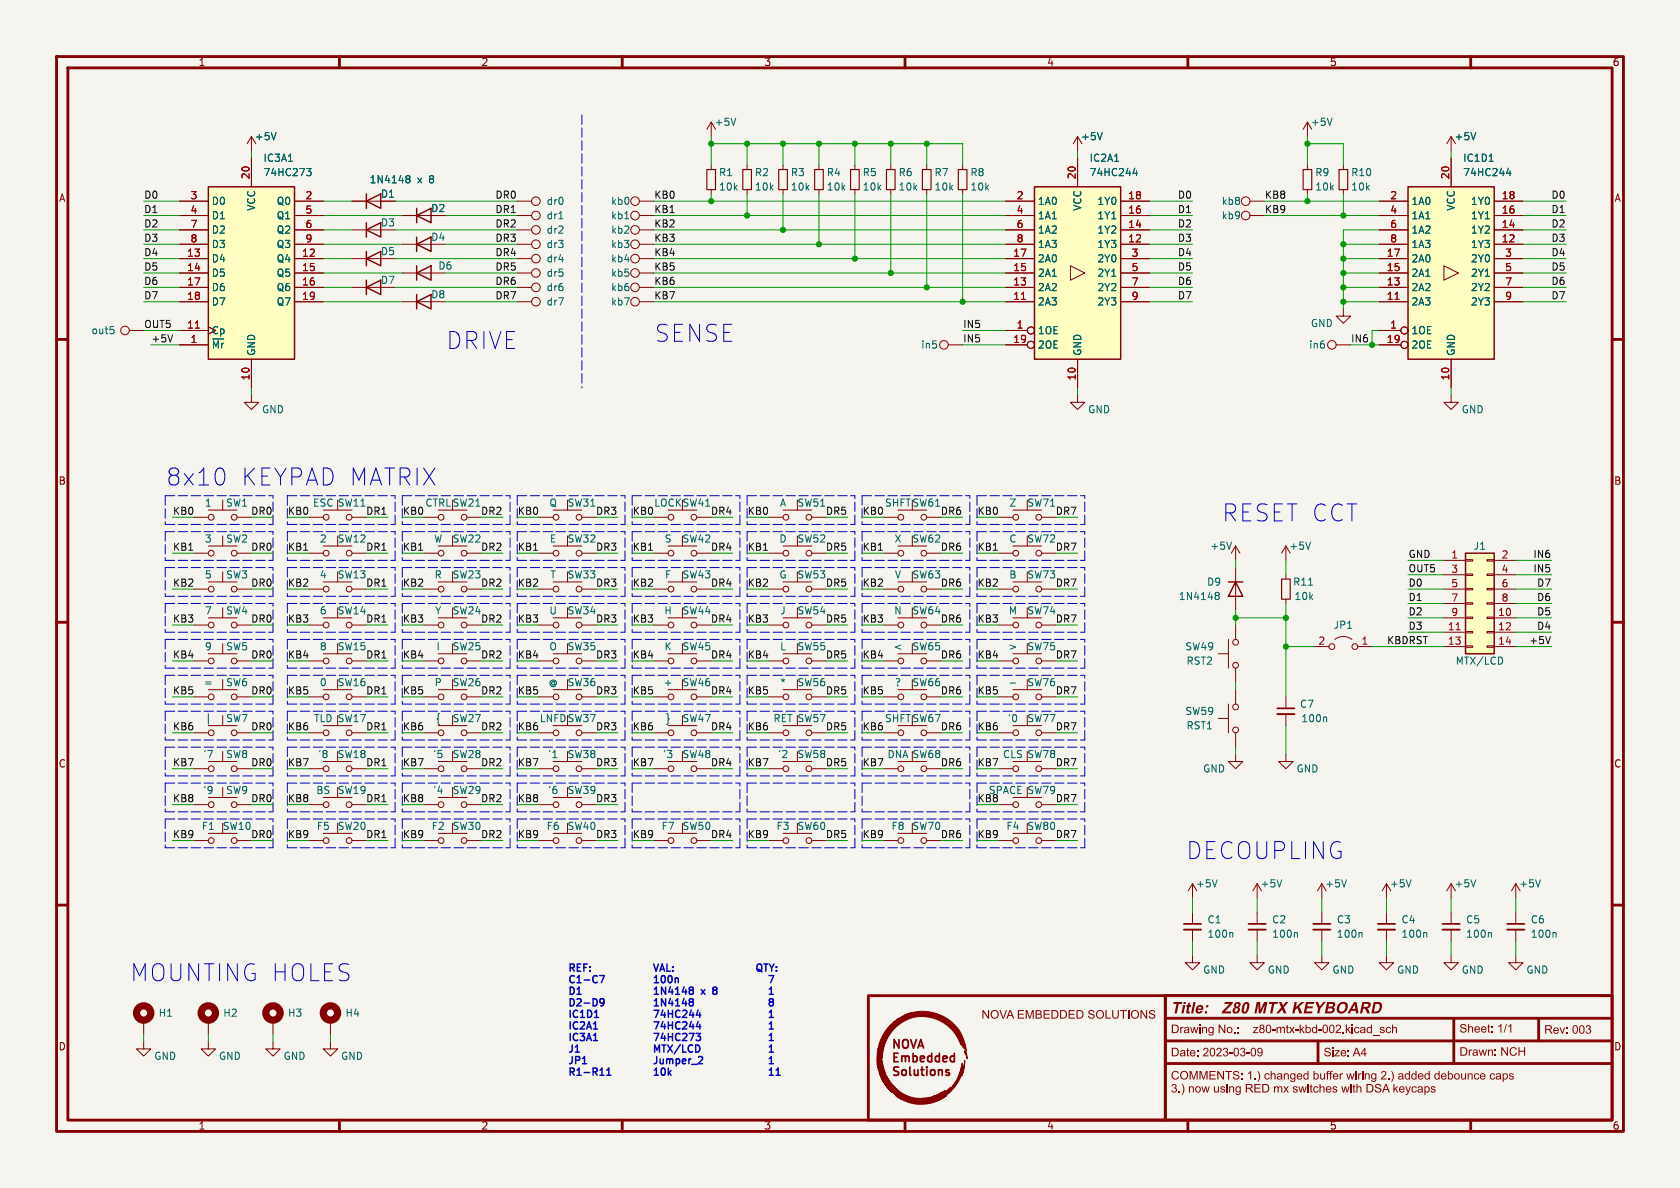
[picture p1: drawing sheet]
<svg xmlns="http://www.w3.org/2000/svg" width="297mm" height="210mm" viewBox="0 0 297 210" stroke-linecap="round" stroke-linejoin="round" font-family="sans-serif">
<defs><g id="words">
<g font-size="4.2" fill="#0000c2">
<text x="78.7" y="62">DRIVE</text>
<text x="115.6" y="60.7">SENSE</text>
<text x="29.2" y="86.1">8x10</text>
<text x="42.4" y="86.1">KEYPAD MATRIX</text>
<text x="215.9" y="92.5">RESET CCT</text>
<text x="209.5" y="152.2">DECOUPLING</text>
<text x="22.9" y="173.7">MOUNTING HOLES</text>
</g>
<g font-size="2.8" fill="#840000">
<text x="207" y="179.9">Title:</text>
<text x="216" y="179.9">Z80 MTXKEYBOARD</text>
</g>
<g font-size="2.1" fill="#840000">
<text x="207" y="183.2">Drawing No.:</text>
<text x="221.5" y="183.2">z80-mtx-kbd-002.kicad_sch</text>
<text x="258" y="183.1">Sheet: 1/1</text>
<text x="273" y="183.3">Rev: 003</text>
<text x="207" y="191.4">COMMENTS: 1.) changed buffer wiring 2.) added debounce caps</text>
<text x="207" y="193.7">3.) now using RED mx switches with DSA keycaps</text>
</g>
<g font-size="1.8" fill="#840000">
<text x="35" y="11.9">1</text>
<text x="85" y="11.9">2</text>
<text x="135" y="11.9">3</text>
<text x="185" y="11.9">4</text>
<text x="235" y="11.9">5</text>
<text x="285" y="11.9">6</text>
<text x="10.3" y="35.9">A</text>
<text x="285.3" y="35.9">A</text>
<text x="76.1" y="37.7">D2</text>
<text x="10.3" y="85.9">B</text>
<text x="285.3" y="85.9">B</text>
<text x="10.3" y="135.9">C</text>
<text x="285.3" y="135.9">C</text>
<text x="10.3" y="185.9">D</text>
<text x="35" y="199.9">1</text>
<text x="85" y="199.9">2</text>
<text x="135" y="199.9">3</text>
<text x="185" y="199.9">4</text>
<text x="235" y="199.9">5</text>
<text x="285" y="199.9">6</text>
</g>
<g font-size="1.8" fill="#006464">
<text x="126.2" y="22.5">+5V</text>
<text x="231.6" y="22.5">+5V</text>
<text x="45" y="25">+5V</text>
<text x="46.5" y="28.8">IC3A1</text>
<text x="191" y="25">+5V</text>
<text x="192.5" y="28.8">IC2A1</text>
<text x="257" y="25">+5V</text>
<text x="258.6" y="28.8">IC1D1</text>
<text x="46.5" y="31.3">74HC273</text>
<text x="65.2" y="32.6">1N4148</text>
<text x="67.2" y="35.2">D1</text>
<text x="73.8" y="32.6">x</text>
<text x="76" y="32.6">8</text>
<text x="127" y="31.3">R1</text>
<text x="127" y="33.9">10k</text>
<text x="133.4" y="31.3">R2</text>
<text x="133.4" y="33.9">10k</text>
<text x="139.7" y="31.3">R3</text>
<text x="139.7" y="33.9">10k</text>
<text x="146.1" y="31.3">R4</text>
<text x="146.1" y="33.9">10k</text>
<text x="152.4" y="31.3">R5</text>
<text x="152.4" y="33.9">10k</text>
<text x="158.8" y="31.3">R6</text>
<text x="158.8" y="33.9">10k</text>
<text x="165.1" y="31.3">R7</text>
<text x="165.1" y="33.9">10k</text>
<text x="171.5" y="31.3">R8</text>
<text x="171.5" y="33.9">10k</text>
<text x="192.5" y="31.3">74HC244</text>
<text x="232.4" y="31.3">R9</text>
<text x="232.4" y="33.9">10k</text>
<text x="238.8" y="33.9">10k</text>
<text x="238.8" y="31.3">R10</text>
<text x="258.6" y="31.3">74HC244</text>
<text x="37.3" y="36.4">D0</text>
<text x="37.3" y="39">D1</text>
<text x="37.3" y="41.5">D2</text>
<text x="45.3" y="37.4" transform="rotate(-90 45.3 37.4)">VCC</text>
<text x="48.8" y="36.4">Q0</text>
<text x="48.8" y="39">Q1</text>
<text x="48.8" y="41.5">Q2</text>
<text x="67.2" y="40.2">D3</text>
<text x="96.5" y="41.5">dr2</text>
<text x="96.5" y="36.4">dr0</text>
<text x="96.5" y="39">dr1</text>
<text x="107.9" y="41.5">kb2</text>
<text x="107.9" y="39">kb1</text>
<text x="107.9" y="36.4">kb0</text>
<text x="183.4" y="36.4">1A0</text>
<text x="183.4" y="39">1A1</text>
<text x="183.4" y="41.5">1A2</text>
<text x="191.4" y="37.4" transform="rotate(-90 191.4 37.4)">VCC</text>
<text x="193.9" y="36.4">1Y0</text>
<text x="193.9" y="39">1Y1</text>
<text x="193.9" y="41.5">1Y2</text>
<text x="215.9" y="36.4">kb8</text>
<text x="215.9" y="39">kb9</text>
<text x="249.4" y="36.4">1A0</text>
<text x="249.4" y="39">1A1</text>
<text x="249.4" y="41.5">1A2</text>
<text x="257.4" y="37.4" transform="rotate(-90 257.4 37.4)">VCC</text>
<text x="259.9" y="36.4">1Y0</text>
<text x="259.9" y="39">1Y1</text>
<text x="259.9" y="41.5">1Y2</text>
<text x="37.3" y="44">D3</text>
<text x="37.3" y="46.6">D4</text>
<text x="48.8" y="44">Q3</text>
<text x="48.8" y="46.6">Q4</text>
<text x="67.2" y="45.3">D5</text>
<text x="76.1" y="42.8">D4</text>
<text x="77.4" y="47.9">D6</text>
<text x="96.5" y="46.6">dr4</text>
<text x="96.5" y="44">dr3</text>
<text x="107.9" y="46.6">kb4</text>
<text x="107.9" y="44">kb3</text>
<text x="183.4" y="44">1A3</text>
<text x="183.4" y="46.6">2A0</text>
<text x="193.9" y="44">1Y3</text>
<text x="193.9" y="46.6">2Y0</text>
<text x="249.4" y="44">1A3</text>
<text x="249.4" y="46.6">2A0</text>
<text x="259.9" y="44">1Y3</text>
<text x="259.9" y="46.6">2Y0</text>
<text x="37.3" y="49.1">D5</text>
<text x="37.3" y="51.7">D6</text>
<text x="48.8" y="49.1">Q5</text>
<text x="48.8" y="51.7">Q6</text>
<text x="67.2" y="50.4">D7</text>
<text x="76.1" y="52.9">D8</text>
<text x="96.5" y="49.1">dr5</text>
<text x="96.5" y="51.7">dr6</text>
<text x="107.9" y="49.1">kb5</text>
<text x="107.9" y="51.7">kb6</text>
<text x="183.4" y="49.1">2A1</text>
<text x="183.4" y="51.7">2A2</text>
<text x="193.9" y="49.1">2Y1</text>
<text x="193.9" y="51.7">2Y2</text>
<text x="249.4" y="49.1">2A1</text>
<text x="249.4" y="51.7">2A2</text>
<text x="259.9" y="49.1">2Y1</text>
<text x="259.9" y="51.7">2Y2</text>
<text x="16.1" y="59.3">out5</text>
<text x="37.3" y="54.2">D7</text>
<text x="37.3" y="59.3">Cp</text>
<text x="48.8" y="54.2">Q7</text>
<text x="96.5" y="54.2">dr7</text>
<text x="107.9" y="54.2">kb7</text>
<text x="183.4" y="54.2">2A3</text>
<text x="183.4" y="59.3">1OE</text>
<text x="193.9" y="54.2">2Y3</text>
<text x="231.6" y="58">GND</text>
<text x="249.4" y="54.2">2A3</text>
<text x="249.4" y="59.3">1OE</text>
<text x="259.9" y="54.2">2Y3</text>
<text x="37.3" y="61.8">~{Mr}</text>
<text x="45.3" y="63" transform="rotate(-90 45.3 63)">GND</text>
<text x="162.8" y="61.8">in5</text>
<text x="183.4" y="61.8">2OE</text>
<text x="191.4" y="63" transform="rotate(-90 191.4 63)">GND</text>
<text x="231.3" y="61.8">in6</text>
<text x="249.4" y="61.8">2OE</text>
<text x="257.4" y="63" transform="rotate(-90 257.4 63)">GND</text>
<text x="46.2" y="73.3">GND</text>
<text x="192.3" y="73.3">GND</text>
<text x="258.3" y="73.3">GND</text>
<text x="36.1" y="89.8">1</text>
<text x="39.9" y="89.8">SW1</text>
<text x="55.2" y="89.8">ESC SW11</text>
<text x="75.1" y="89.8">CTRLSW21</text>
<text x="97" y="89.8">Q</text>
<text x="100.2" y="89.8">SW31</text>
<text x="115.6" y="89.8">LOCKSW41</text>
<text x="137.8" y="89.8">A</text>
<text x="140.9" y="89.8">SW51</text>
<text x="156.4" y="89.8">SHFTSW61</text>
<text x="178.4" y="89.8">Z</text>
<text x="181.5" y="89.8">SW71</text>
<text x="36.1" y="96.1">3</text>
<text x="39.9" y="96.1">SW2</text>
<text x="56.4" y="96.1">2</text>
<text x="59.6" y="96.1">SW12</text>
<text x="76.6" y="96.1">W</text>
<text x="79.9" y="96.1">SW22</text>
<text x="97.1" y="96.1">E</text>
<text x="100.2" y="96.1">SW32</text>
<text x="117.4" y="96.1">S</text>
<text x="120.5" y="96.1">SW42</text>
<text x="137.7" y="96.1">D</text>
<text x="140.9" y="96.1">SW52</text>
<text x="158" y="96.1">X</text>
<text x="161.2" y="96.1">SW62</text>
<text x="178.3" y="96.1">C</text>
<text x="181.5" y="96.1">SW72</text>
<text x="213.9" y="97.4">+5V</text>
<text x="227.8" y="97.4">+5V</text>
<text x="260.4" y="97.4">J1</text>
<text x="36.1" y="102.5">5</text>
<text x="39.9" y="102.5">SW3</text>
<text x="56.4" y="102.5">4</text>
<text x="59.6" y="102.5">SW13</text>
<text x="76.7" y="102.5">R</text>
<text x="79.9" y="102.5">SW23</text>
<text x="97.2" y="102.5">T</text>
<text x="100.2" y="102.5">SW33</text>
<text x="117.5" y="102.5">F</text>
<text x="120.5" y="102.5">SW43</text>
<text x="137.7" y="102.5">G</text>
<text x="140.9" y="102.5">SW53</text>
<text x="158.1" y="102.5">V</text>
<text x="161.2" y="102.5">SW63</text>
<text x="178.3" y="102.5">B</text>
<text x="181.5" y="102.5">SW73</text>
<text x="208.3" y="106.3">1N4148</text>
<text x="213.3" y="103.7">D9</text>
<text x="228.5" y="103.7">R11</text>
<text x="228.7" y="106.3">10k</text>
<text x="36.1" y="108.8">7</text>
<text x="39.9" y="108.8">SW4</text>
<text x="56.4" y="108.8">6</text>
<text x="59.6" y="108.8">SW14</text>
<text x="76.8" y="108.8">Y</text>
<text x="79.9" y="108.8">SW24</text>
<text x="97" y="108.8">U</text>
<text x="100.2" y="108.8">SW34</text>
<text x="117.3" y="108.8">H</text>
<text x="120.5" y="108.8">SW44</text>
<text x="137.8" y="108.8">J</text>
<text x="140.9" y="108.8">SW54</text>
<text x="158" y="108.8">N</text>
<text x="161.2" y="108.8">SW64</text>
<text x="178.2" y="108.8">M</text>
<text x="181.5" y="108.8">SW74</text>
<text x="235.7" y="111.4">JP1</text>
<text x="36.1" y="115.2">9</text>
<text x="39.9" y="115.2">SW5</text>
<text x="56.4" y="115.2">8</text>
<text x="59.6" y="115.2">SW15</text>
<text x="77.1" y="115.2">I</text>
<text x="79.9" y="115.2">SW25</text>
<text x="97" y="115.2">O</text>
<text x="100.2" y="115.2">SW35</text>
<text x="117.4" y="115.2">K</text>
<text x="120.5" y="115.2">SW45</text>
<text x="137.8" y="115.2">L</text>
<text x="140.9" y="115.2">SW55</text>
<text x="157.9" y="115.2">&lt;</text>
<text x="161.2" y="115.2">SW65</text>
<text x="178.2" y="115.2">&gt;</text>
<text x="181.5" y="115.2">SW75</text>
<text x="209.4" y="115.2">SW49</text>
<text x="209.7" y="117.7">RST2</text>
<text x="257.3" y="117.7">MTX/LCD</text>
<text x="35.9" y="121.5">=</text>
<text x="39.9" y="121.5">SW6</text>
<text x="56.4" y="121.5">0</text>
<text x="59.6" y="121.5">SW16</text>
<text x="76.7" y="121.5">P</text>
<text x="79.9" y="121.5">SW26</text>
<text x="96.9" y="121.5">@</text>
<text x="100.2" y="121.5">SW36</text>
<text x="117.2" y="121.5">+</text>
<text x="120.5" y="121.5">SW46</text>
<text x="137.8" y="121.5">*</text>
<text x="140.9" y="121.5">SW56</text>
<text x="158.1" y="121.5">?</text>
<text x="161.2" y="121.5">SW66</text>
<text x="181.5" y="121.5">SW76</text>
<text x="229.7" y="125.3">C7</text>
<text x="36.1" y="127.9">|</text>
<text x="39.9" y="127.9">SW7</text>
<text x="55.4" y="127.9">TLD SW17</text>
<text x="76.9" y="127.9">{</text>
<text x="79.9" y="127.9">SW27</text>
<text x="95.3" y="127.9">LNFDSW37</text>
<text x="117.6" y="127.9">}</text>
<text x="120.5" y="127.9">SW47</text>
<text x="136.6" y="127.9">RET SW57</text>
<text x="156.4" y="127.9">SHFTSW67</text>
<text x="178.1" y="127.9">'0</text>
<text x="181.5" y="127.9">SW77</text>
<text x="209.4" y="126.6">SW59</text>
<text x="209.7" y="129.1">RST1</text>
<text x="230" y="127.9">100n</text>
<text x="35.8" y="134.2">'7</text>
<text x="39.9" y="134.2">SW8</text>
<text x="56.1" y="134.2">'8</text>
<text x="59.6" y="134.2">SW18</text>
<text x="76.5" y="134.2">'5</text>
<text x="79.9" y="134.2">SW28</text>
<text x="96.8" y="134.2">'1</text>
<text x="100.2" y="134.2">SW38</text>
<text x="117.1" y="134.2">'3</text>
<text x="120.5" y="134.2">SW48</text>
<text x="137.4" y="134.2">'2</text>
<text x="140.9" y="134.2">SW58</text>
<text x="156.8" y="134.2">DNA SW68</text>
<text x="177.2" y="134.2">CLS SW78</text>
<text x="212.6" y="136.8">GND</text>
<text x="229.1" y="136.8">GND</text>
<text x="35.8" y="140.6">'9</text>
<text x="39.9" y="140.6">SW9</text>
<text x="55.8" y="140.6">BS</text>
<text x="59.6" y="140.6">SW19</text>
<text x="76.5" y="140.6">'4</text>
<text x="79.9" y="140.6">SW29</text>
<text x="96.8" y="140.6">'6</text>
<text x="100.2" y="140.6">SW39</text>
<text x="174.7" y="140.6">SPACE SW79</text>
<text x="35.6" y="146.9">F1</text>
<text x="39.3" y="146.9">SW10</text>
<text x="55.9" y="146.9">F5</text>
<text x="59.6" y="146.9">SW20</text>
<text x="76.2" y="146.9">F2</text>
<text x="79.9" y="146.9">SW30</text>
<text x="96.5" y="146.9">F6</text>
<text x="100.2" y="146.9">SW40</text>
<text x="116.9" y="146.9">F7</text>
<text x="120.5" y="146.9">SW50</text>
<text x="137.2" y="146.9">F3</text>
<text x="140.9" y="146.9">SW60</text>
<text x="157.5" y="146.9">F8</text>
<text x="161.2" y="146.9">SW70</text>
<text x="177.8" y="146.9">F4</text>
<text x="181.5" y="146.9">SW80</text>
<text x="211.3" y="157.1">+5V</text>
<text x="222.8" y="157.1">+5V</text>
<text x="234.2" y="157.1">+5V</text>
<text x="245.6" y="157.1">+5V</text>
<text x="257" y="157.1">+5V</text>
<text x="268.5" y="157.1">+5V</text>
<text x="213.4" y="163.4">C1</text>
<text x="213.4" y="166">100n</text>
<text x="224.8" y="163.4">C2</text>
<text x="224.8" y="166">100n</text>
<text x="236.2" y="163.4">C3</text>
<text x="236.2" y="166">100n</text>
<text x="247.7" y="163.4">C4</text>
<text x="247.7" y="166">100n</text>
<text x="259.1" y="163.4">C5</text>
<text x="259.1" y="166">100n</text>
<text x="270.5" y="163.4">C6</text>
<text x="270.5" y="166">100n</text>
<text x="212.6" y="172.3">GND</text>
<text x="224" y="172.3">GND</text>
<text x="235.5" y="172.3">GND</text>
<text x="246.9" y="172.3">GND</text>
<text x="258.3" y="172.3">GND</text>
<text x="269.7" y="172.3">GND</text>
<text x="27.9" y="179.9">H1</text>
<text x="39.4" y="179.9">H2</text>
<text x="50.8" y="179.9">H3</text>
<text x="61" y="179.9">H4</text>
<text x="27.2" y="187.6">GND</text>
<text x="38.6" y="187.6">GND</text>
<text x="50" y="187.6">GND</text>
<text x="60.2" y="187.6">GND</text>
</g>
<g font-size="1.8" fill="#0f0f0f">
<text x="25.4" y="35.2">D0</text>
<text x="87.5" y="35.2">DR0</text>
<text x="115.6" y="35.2">KB0</text>
<text x="208.1" y="35.2">D0</text>
<text x="223.5" y="35.2">KB8</text>
<text x="274.2" y="35.2">D0</text>
<text x="25.4" y="37.8">D1</text>
<text x="25.4" y="40.3">D2</text>
<text x="87.5" y="40.3">DR2</text>
<text x="87.5" y="37.8">DR1</text>
<text x="115.6" y="37.8">KB1</text>
<text x="115.6" y="40.3">KB2</text>
<text x="208.1" y="40.3">D2</text>
<text x="208.1" y="37.8">D1</text>
<text x="223.5" y="37.8">KB9</text>
<text x="274.2" y="37.8">D1</text>
<text x="274.2" y="40.3">D2</text>
<text x="25.4" y="47.9">D5</text>
<text x="25.4" y="45.4">D4</text>
<text x="25.4" y="42.8">D3</text>
<text x="87.5" y="42.8">DR3</text>
<text x="87.5" y="45.4">DR4</text>
<text x="87.5" y="47.9">DR5</text>
<text x="115.6" y="42.8">KB3</text>
<text x="115.6" y="45.4">KB4</text>
<text x="115.6" y="47.9">KB5</text>
<text x="208.1" y="47.9">D5</text>
<text x="208.1" y="45.4">D4</text>
<text x="208.1" y="42.8">D3</text>
<text x="274.2" y="47.9">D5</text>
<text x="274.2" y="45.4">D4</text>
<text x="274.2" y="42.8">D3</text>
<text x="25.4" y="50.5">D6</text>
<text x="25.4" y="53">D7</text>
<text x="87.5" y="53">DR7</text>
<text x="87.5" y="50.5">DR6</text>
<text x="115.6" y="50.5">KB6</text>
<text x="115.6" y="53">KB7</text>
<text x="208.1" y="53">D7</text>
<text x="208.1" y="50.5">D6</text>
<text x="274.2" y="53">D7</text>
<text x="274.2" y="50.5">D6</text>
<text x="25.4" y="58.1">OUT5</text>
<text x="170.2" y="58.1">IN5</text>
<text x="26.7" y="60.6">+5V</text>
<text x="170.2" y="60.6">IN5</text>
<text x="238.8" y="60.6">IN6</text>
<text x="30.5" y="91.1">KB0</text>
<text x="44.3" y="91.1">DR0</text>
<text x="50.8" y="91.1">KB0</text>
<text x="64.6" y="91.1">DR1</text>
<text x="71.1" y="91.1">KB0</text>
<text x="84.9" y="91.1">DR2</text>
<text x="91.4" y="91.1">KB0</text>
<text x="105.3" y="91.1">DR3</text>
<text x="111.8" y="91.1">KB0</text>
<text x="125.6" y="91.1">DR4</text>
<text x="132.1" y="91.1">KB0</text>
<text x="145.9" y="91.1">DR5</text>
<text x="152.4" y="91.1">KB0</text>
<text x="166.2" y="91.1">DR6</text>
<text x="172.7" y="91.1">KB0</text>
<text x="186.5" y="91.1">DR7</text>
<text x="30.5" y="97.4">KB1</text>
<text x="44.3" y="97.4">DR0</text>
<text x="50.8" y="97.4">KB1</text>
<text x="64.6" y="97.4">DR1</text>
<text x="71.1" y="97.4">KB1</text>
<text x="84.9" y="97.4">DR2</text>
<text x="91.4" y="97.4">KB1</text>
<text x="105.3" y="97.4">DR3</text>
<text x="111.8" y="97.4">KB1</text>
<text x="125.6" y="97.4">DR4</text>
<text x="132.1" y="97.4">KB1</text>
<text x="145.9" y="97.4">DR5</text>
<text x="152.4" y="97.4">KB1</text>
<text x="166.2" y="97.4">DR6</text>
<text x="172.7" y="97.4">KB1</text>
<text x="186.5" y="97.4">DR7</text>
<text x="248.9" y="98.7">GND</text>
<text x="248.9" y="101.3">OUT5</text>
<text x="271" y="101.3">IN5</text>
<text x="271" y="98.7">IN6</text>
<text x="30.5" y="103.8">KB2</text>
<text x="44.3" y="103.8">DR0</text>
<text x="50.8" y="103.8">KB2</text>
<text x="64.6" y="103.8">DR1</text>
<text x="71.1" y="103.8">KB2</text>
<text x="84.9" y="103.8">DR2</text>
<text x="91.4" y="103.8">KB2</text>
<text x="105.3" y="103.8">DR3</text>
<text x="111.8" y="103.8">KB2</text>
<text x="125.6" y="103.8">DR4</text>
<text x="132.1" y="103.8">KB2</text>
<text x="145.9" y="103.8">DR5</text>
<text x="152.4" y="103.8">KB2</text>
<text x="166.2" y="103.8">DR6</text>
<text x="172.7" y="103.8">KB2</text>
<text x="186.5" y="103.8">DR7</text>
<text x="248.9" y="103.8">D0</text>
<text x="248.9" y="106.3">D1</text>
<text x="271.6" y="106.3">D6</text>
<text x="271.6" y="103.8">D7</text>
<text x="30.5" y="110.1">KB3</text>
<text x="44.3" y="110.1">DR0</text>
<text x="50.8" y="110.1">KB3</text>
<text x="64.6" y="110.1">DR1</text>
<text x="71.1" y="110.1">KB3</text>
<text x="84.9" y="110.1">DR2</text>
<text x="91.4" y="110.1">KB3</text>
<text x="105.3" y="110.1">DR3</text>
<text x="111.8" y="110.1">KB3</text>
<text x="125.6" y="110.1">DR4</text>
<text x="132.1" y="110.1">KB3</text>
<text x="145.9" y="110.1">DR5</text>
<text x="152.4" y="110.1">KB3</text>
<text x="166.2" y="110.1">DR6</text>
<text x="172.7" y="110.1">KB3</text>
<text x="186.5" y="110.1">DR7</text>
<text x="245.1" y="114">KBDRST</text>
<text x="248.9" y="111.4">D3</text>
<text x="248.9" y="108.9">D2</text>
<text x="270.2" y="114">+5V</text>
<text x="271.6" y="111.4">D4</text>
<text x="271.6" y="108.9">D5</text>
<text x="30.5" y="116.5">KB4</text>
<text x="44.3" y="116.5">DR0</text>
<text x="50.8" y="116.5">KB4</text>
<text x="64.6" y="116.5">DR1</text>
<text x="71.1" y="116.5">KB4</text>
<text x="84.9" y="116.5">DR2</text>
<text x="91.4" y="116.5">KB4</text>
<text x="105.3" y="116.5">DR3</text>
<text x="111.8" y="116.5">KB4</text>
<text x="125.6" y="116.5">DR4</text>
<text x="132.1" y="116.5">KB4</text>
<text x="145.9" y="116.5">DR5</text>
<text x="152.4" y="116.5">KB4</text>
<text x="166.2" y="116.5">DR6</text>
<text x="172.7" y="116.5">KB4</text>
<text x="186.5" y="116.5">DR7</text>
<text x="30.5" y="122.8">KB5</text>
<text x="44.3" y="122.8">DR0</text>
<text x="50.8" y="122.8">KB5</text>
<text x="64.6" y="122.8">DR1</text>
<text x="71.1" y="122.8">KB5</text>
<text x="84.9" y="122.8">DR2</text>
<text x="91.4" y="122.8">KB5</text>
<text x="105.3" y="122.8">DR3</text>
<text x="111.8" y="122.8">KB5</text>
<text x="125.6" y="122.8">DR4</text>
<text x="132.1" y="122.8">KB5</text>
<text x="145.9" y="122.8">DR5</text>
<text x="152.4" y="122.8">KB5</text>
<text x="166.2" y="122.8">DR6</text>
<text x="172.7" y="122.8">KB5</text>
<text x="186.5" y="122.8">DR7</text>
<text x="30.5" y="129.2">KB6</text>
<text x="44.3" y="129.2">DR0</text>
<text x="50.8" y="129.2">KB6</text>
<text x="64.6" y="129.2">DR1</text>
<text x="71.1" y="129.2">KB6</text>
<text x="84.9" y="129.2">DR2</text>
<text x="91.4" y="129.2">KB6</text>
<text x="105.3" y="129.2">DR3</text>
<text x="111.8" y="129.2">KB6</text>
<text x="125.6" y="129.2">DR4</text>
<text x="132.1" y="129.2">KB6</text>
<text x="145.9" y="129.2">DR5</text>
<text x="152.4" y="129.2">KB6</text>
<text x="166.2" y="129.2">DR6</text>
<text x="172.7" y="129.2">KB6</text>
<text x="186.5" y="129.2">DR7</text>
<text x="30.5" y="135.5">KB7</text>
<text x="44.3" y="135.5">DR0</text>
<text x="50.8" y="135.5">KB7</text>
<text x="64.6" y="135.5">DR1</text>
<text x="71.1" y="135.5">KB7</text>
<text x="84.9" y="135.5">DR2</text>
<text x="91.4" y="135.5">KB7</text>
<text x="105.3" y="135.5">DR3</text>
<text x="111.8" y="135.5">KB7</text>
<text x="125.6" y="135.5">DR4</text>
<text x="132.1" y="135.5">KB7</text>
<text x="145.9" y="135.5">DR5</text>
<text x="152.4" y="135.5">KB7</text>
<text x="166.2" y="135.5">DR6</text>
<text x="172.7" y="135.5">KB7</text>
<text x="186.5" y="135.5">DR7</text>
<text x="30.5" y="141.9">KB8</text>
<text x="44.3" y="141.9">DR0</text>
<text x="50.8" y="141.9">KB8</text>
<text x="64.6" y="141.9">DR1</text>
<text x="71.1" y="141.9">KB8</text>
<text x="84.9" y="141.9">DR2</text>
<text x="91.4" y="141.9">KB8</text>
<text x="105.3" y="141.9">DR3</text>
<text x="172.7" y="141.9">KB8</text>
<text x="186.5" y="141.9">DR7</text>
<text x="30.5" y="148.2">KB9</text>
<text x="44.3" y="148.2">DR0</text>
<text x="50.8" y="148.2">KB9</text>
<text x="64.6" y="148.2">DR1</text>
<text x="71.1" y="148.2">KB9</text>
<text x="84.9" y="148.2">DR2</text>
<text x="91.4" y="148.2">KB9</text>
<text x="105.3" y="148.2">DR3</text>
<text x="111.8" y="148.2">KB9</text>
<text x="125.6" y="148.2">DR4</text>
<text x="132.1" y="148.2">KB9</text>
<text x="145.9" y="148.2">DR5</text>
<text x="152.4" y="148.2">KB9</text>
<text x="166.2" y="148.2">DR6</text>
<text x="172.7" y="148.2">KB9</text>
<text x="186.5" y="148.2">DR7</text>
</g>
<g font-size="1.8" fill="#a90000">
<text x="33.6" y="35.3">3</text>
<text x="44.2" y="31.8" transform="rotate(-90 44.2 31.8)">20</text>
<text x="53.9" y="35.3">2</text>
<text x="179.6" y="35.3">2</text>
<text x="190.2" y="31.8" transform="rotate(-90 190.2 31.8)">20</text>
<text x="199.3" y="35.3">18</text>
<text x="245.7" y="35.3">2</text>
<text x="256.3" y="31.8" transform="rotate(-90 256.3 31.8)">20</text>
<text x="265.4" y="35.3">18</text>
<text x="33.6" y="37.8">4</text>
<text x="33.6" y="40.4">7</text>
<text x="53.9" y="37.8">5</text>
<text x="53.9" y="40.4">6</text>
<text x="179.6" y="37.8">4</text>
<text x="179.6" y="40.4">6</text>
<text x="199.3" y="37.8">16</text>
<text x="199.3" y="40.4">14</text>
<text x="245.7" y="37.8">4</text>
<text x="245.7" y="40.4">6</text>
<text x="265.4" y="37.8">16</text>
<text x="265.4" y="40.4">14</text>
<text x="33" y="45.5">13</text>
<text x="33.6" y="42.9">8</text>
<text x="53.3" y="45.5">12</text>
<text x="53.9" y="42.9">9</text>
<text x="179" y="45.5">17</text>
<text x="179.6" y="42.9">8</text>
<text x="199.3" y="42.9">12</text>
<text x="200" y="45.5">3</text>
<text x="245.1" y="45.5">17</text>
<text x="245.7" y="42.9">8</text>
<text x="265.4" y="42.9">12</text>
<text x="266" y="45.5">3</text>
<text x="33" y="48">14</text>
<text x="33" y="50.5">17</text>
<text x="33" y="53.1">18</text>
<text x="53.3" y="48">15</text>
<text x="53.3" y="50.5">16</text>
<text x="53.3" y="53.1">19</text>
<text x="179" y="48">15</text>
<text x="179" y="50.5">13</text>
<text x="179" y="53.1">11</text>
<text x="200" y="48">5</text>
<text x="200" y="50.5">7</text>
<text x="200" y="53.1">9</text>
<text x="245.1" y="48">15</text>
<text x="245.1" y="50.5">13</text>
<text x="245.1" y="53.1">11</text>
<text x="266" y="48">5</text>
<text x="266" y="50.5">7</text>
<text x="266" y="53.1">9</text>
<text x="33" y="58.2">11</text>
<text x="179.6" y="58.2">1</text>
<text x="245.7" y="58.2">1</text>
<text x="33.6" y="60.7">1</text>
<text x="179" y="60.7">19</text>
<text x="245.1" y="60.7">19</text>
<text x="44.2" y="67.4" transform="rotate(-90 44.2 67.4)">10</text>
<text x="190.2" y="67.4" transform="rotate(-90 190.2 67.4)">10</text>
<text x="256.3" y="67.4" transform="rotate(-90 256.3 67.4)">10</text>
<text x="256.5" y="98.8">1</text>
<text x="256.5" y="101.3">3</text>
<text x="265.4" y="98.8">2</text>
<text x="265.4" y="101.3">4</text>
<text x="256.5" y="103.9">5</text>
<text x="256.5" y="106.4">7</text>
<text x="265.4" y="103.9">6</text>
<text x="265.4" y="106.4">8</text>
<text x="255.9" y="111.5">11</text>
<text x="256.5" y="109">9</text>
<text x="264.8" y="109">10</text>
<text x="264.8" y="111.5">12</text>
<text x="233" y="114">2</text>
<text x="240.6" y="114">1</text>
<text x="255.9" y="114">13</text>
<text x="264.8" y="114">14</text>
</g>
<g font-size="1.8" fill="#0000c2">
<text x="100.3" y="171.8">REF: VAL:</text>
<text x="100.3" y="173.9">C1-C7 100n</text>
<text x="100.3" y="175.9">D1</text>
<text x="100.3" y="178">D2-D9 1N4148</text>
<text x="124.1" y="175.9">x</text>
<text x="126.6" y="175.9">8 1</text>
<text x="100.3" y="180">IC1D1 74HC244</text>
<text x="100.3" y="182.1">IC2A1 74HC244</text>
<text x="100.3" y="184.1">IC3A1 74HC273</text>
<text x="115.3" y="180">1</text>
<text x="115.3" y="182.1">1</text>
<text x="115.3" y="184.1">1</text>
<text x="100.3" y="186.2">J1</text>
<text x="100.3" y="188.2">JP1</text>
<text x="100.3" y="190.3">R1-R11 10k</text>
</g>
</g></defs>
<path d="M0 0h297v210h-297z" fill="#f5f4ef" stroke="#f5f4ef" stroke-width=".18"/>
<g fill="none" stroke="#840000" stroke-width=".5">
<path d="M10 10h277v190h-277zM12 12h273v186h-273zM60 10v2M110 10v2M160 10v2M210 10v2M260 10v2M10 60h2M285 60h2M10 110h2M285 110h2M10 160h2"/>
<path d="M206 176h79v22h-79zM285 160h2M60 198v2M110 198v2M160 198v2M210 198v2M260 198v2"/>
</g>
<path d="M285.7 184.3a.66 .66 0 0 1 .7 .6 .66 .66 0 0 1-.7 .7z" fill="none" stroke="#840000" stroke-width=".18"/>
<g fill="#840000">
<path d="M207.2 185.2h.5a.75 .75 0 0 1 .7 .8 .75 .75 0 0 1-.7 .7h-.5v-.1h.5a.58 .58 0 0 0 .5-.6 .58 .58 0 0 0-.5-.6h-.3v1.2h-.2z"/>
<path d="M208.7 185.7h.2a.47 .47 0 0 1 .5 0 .47 .47 0 0 1 .1 .6l.1 .4h-.2v-.1l-.5 .1-.3-.1v-.2l.3 .2h.3l.2-.4-.8 .2a.57 .57 0 0 1 .8-.4 .28 .28 0 0 0-.3-.2 .28 .28 0 0 0-.3 .2h-.2z"/>
<path d="M209.9 185.4l.1-.1v.3h.2v.2h-.2v.6l.3 .3-.4-.1v-.8h-.2z"/>
<path d="M210.5 185.8a.51 .51 0 0 1 .6-.1 .51 .51 0 0 1 .2 .5h-.8a.32 .32 0 0 0 .3 .4 .32 .32 0 0 0 .4-.2h.1a.52 .52 0 0 1-.6 .3 .52 .52 0 0 1-.3-.6h.8l-.2-.3a.31 .31 0 0 0-.5 .3h-.1z"/>
<path d="M211.6 185.6h.2v.3h-.2z"/>
<path d="M211.6 186.5h.2v.2h-.2z"/>
<path d="M212.8 185.3a.48 .48 0 0 1 .8 .1 .48 .48 0 0 1-.2 .7l-.5 .5h.8v.1h-1l.2-.4a.77 .77 0 0 0 .5-.8 .3 .3 0 0 0-.3-.1 .3 .3 0 0 0-.2 .3h-.2z"/>
<path d="M214.1 185.3l.2-.1a.83 .83 0 0 1 .6 .8 .83 .83 0 0 1-.6 .8 .6 .6 0 0 1-.4-.8h.1a.37 .37 0 0 0 .1 .4 .37 .37 0 0 0 .4 .1l.1-.2a.78 .78 0 0 0-.2-.9 .4 .4 0 0 0-.4 .6h-.1v-.2z"/>
<path d="M215.2 185.3a.48 .48 0 0 1 .7 .1 .48 .48 0 0 1-.2 .7l-.4 .5h.7v.1h-1l.2-.4a.77 .77 0 0 0 .6-.8 .3 .3 0 0 0-.4-.1 .3 .3 0 0 0-.2 .3h-.2z"/>
<path d="M216.4 185.3a.4 .4 0 0 1 .6 0 .4 .4 0 0 1-.1 .6 .47 .47 0 0 1 0 .8 .47 .47 0 0 1-.7-.4h.2a.3 .3 0 0 0 .3 .3 .3 .3 0 0 0 .3-.4 .3 .3 0 0 0-.4-.2v-.1a.26 .26 0 0 0 .3-.3 .26 .26 0 0 0-.2-.3 .26 .26 0 0 0-.3 .3h-.2z"/>
<path d="M217.3 186.1h.6v.2h-.6z"/>
<path d="M218.3 185.3l.2-.1a.83 .83 0 0 1 .5 .8 .83 .83 0 0 1-.5 .8 .6 .6 0 0 1-.4-.8h.1a.37 .37 0 0 0 .1 .4 .37 .37 0 0 0 .4 .1l.1-.2a.78 .78 0 0 0-.2-.9 .4 .4 0 0 0-.4 .6h-.1v-.2z"/>
<path d="M219.4 185.3a.4 .4 0 0 1 .6 0 .4 .4 0 0 1-.1 .6 .47 .47 0 0 1 0 .8 .47 .47 0 0 1-.7-.4h.2a.3 .3 0 0 0 .4 .3 .3 .3 0 0 0 .2-.4 .3 .3 0 0 0-.4-.2v-.1a.26 .26 0 0 0 .3-.3 .26 .26 0 0 0-.2-.3 .26 .26 0 0 0-.3 .3h-.2z"/>
<path d="M220.4 186.1h.5v.2h-.5z"/>
<path d="M221.3 185.3l.3-.1a.83 .83 0 0 1 .5 .8 .83 .83 0 0 1-.5 .8 .6 .6 0 0 1-.5-.8h.2a.37 .37 0 0 0 0 .4 .37 .37 0 0 0 .4 .1l.1-.2a.78 .78 0 0 0-.2-.9 .4 .4 0 0 0-.3 .6h-.2v-.2z"/>
<path d="M222.4 185.4a.58 .58 0 0 1 .7 0 .58 .58 0 0 1 .1 .7 .49 .49 0 0 1-.3 .6 .49 .49 0 0 1-.6-.3h.2l.1 .2a.41 .41 0 0 0 .4-.2 .41 .41 0 0 0 .1-.4l-.3 .2a.45 .45 0 0 1-.5-.5h.1a.3 .3 0 0 0 .5 .3 .3 .3 0 0 0 0-.5 .3 .3 0 0 0-.4 .1l-.2 .1z"/>
<path d="M234.3 185.3l.3-.1 .4 .1 .2 .3-.1 .1a.32 .32 0 0 0-.4-.4 .32 .32 0 0 0-.3 .5h.1a.57 .57 0 0 1 .8 .7 .64 .64 0 0 1-.7 .2 .64 .64 0 0 1-.5-.5h.2a.39 .39 0 0 0 .4 .4 .39 .39 0 0 0 .4-.4l-.3-.1a.49 .49 0 0 1-.5-.2 .49 .49 0 0 1 0-.6z"/>
<path d="M235.5 185.2h.2v.2h-.2z"/>
<path d="M235.5 185.6h.2v1.1h-.2z"/>
<path d="M235.9 185.6h.9l-.7 1h.8v.1h-1l.7-.9h-.7z"/>
<path d="M237.1 185.8a.51 .51 0 0 1 .6-.1 .51 .51 0 0 1 .3 .5h-.8a.32 .32 0 0 0 .2 .4 .32 .32 0 0 0 .4-.2h.2a.52 .52 0 0 1-.7 .3 .52 .52 0 0 1-.3-.6h.8l-.2-.3a.31 .31 0 0 0-.4 .3h-.2z"/>
<path d="M238.3 185.6h.2v.3h-.2z"/>
<path d="M238.3 186.5h.2v.2h-.2z"/>
<path d="M239.7 185.2h.2l.6 1.5h-.2l-.2-.4h-.6l-.2 .4h-.2l.3-.6h.7l-.3-.7-.2 .7h-.2z"/>
<path d="M241.2 185.2h.2v1h.2v.2h-.2v.3h-.2v-.3h-.6v-.2h.6v-.7l-.5 .7h-.1z"/>
</g>
<g fill="none" stroke="#840000" stroke-width=".3">
<path d="M158.1 186.9h.5M158.8 186.2h-.7v1.5h.7M158.9 188.7l-.6-.1-.2 .1v.5l.6 .3 .2 .3-.3 .3-.6-.1M158.9 183.8v1.5l-.8-1.5v1.5M159.4 186.7v1M159.4 186.8l.5-.1 .2 .2M159.6 189.2l.3-.1 .3 .3v.4l-.3 .3-.3-.1-.2-.2v-.4zM159.6 184a.5 .5 0 0 1 .6-.2 .5 .5 0 0 1 .4 .5v.5a.5 .5 0 0 1-.5 .5 .5 .5 0 0 1-.5-.5zM160.1 186.9l.2-.2 .3 .1 .1 .9M160.1 186.9v.8M160.9 188.6v1.3l.2 .2M161 183.8l.5 1.5 .5-1.5"/>
<path d="M161.4 186.8l.5-.1 .2 .3v.4l-.1 .2h-.6M161.4 186.2v1.5M161.6 189.1l.1 .9 .4 .1 .2-.1M162.3 185.3l.5-1.5 .5 1.5M162.3 189.1v1M162.4 184.8h.7M162.7 187.2l.7-.2v-.2l-.5-.1-.2 .2 .1 .7h.6M162.8 189.1h.6M163 188.6v1.3l.4 .2M163.9 188.6v.1M163.9 189.1v1M164.6 189.2l.4-.1 .3 .3v.4l-.3 .3-.4-.1-.1-.2v-.4z"/>
<path d="M164.7 186.8l-.4-.1-.3 .3v.4l.1 .2h.6M164.7 186.2v1.5M165.9 189.2l.2-.1 .4 .1 .1 .9M165.9 189.1v1M166.1 186.8l-.5-.1-.2 .3v.4l.1 .2h.6M166.1 186.2v1.5M166.7 187.2l.7-.2v-.2l-.5-.1-.2 .2 .1 .7h.6M167.8 189.2l-.4-.1-.2 .2 .1 .2 .5 .2v.3h-.6M168.7 186.8l-.4-.1-.3 .3v.4l.1 .2h.6M168.7 186.2v1.5"/>
</g>
<path d="M153.5 176h52.5v22h-52.5zM206 188h79M206 180h79M206 184h79M233 184v4M257 180v8M272 180v4" fill="none" stroke="#840000" stroke-width=".5"/>
<g fill="#840000">
<path d="M258.2 185.1h.5a.75 .75 0 0 1 .7 .8 .75 .75 0 0 1-.7 .7h-.5v-.1h.5a.58 .58 0 0 0 .5-.6 .58 .58 0 0 0-.5-.6h-.3v1.2h-.2z"/>
<path d="M259.7 185.5h.1v.2l.2-.2h.2v.2a.24 .24 0 0 0-.3 .1 .24 .24 0 0 0-.1 .3v.5h-.1z"/>
<path d="M260.5 185.6h.1a.47 .47 0 0 1 .6 0 .47 .47 0 0 1 0 .6l.1 .4h-.2v-.1l-.5 .1-.3-.1v-.2l.3 .2h.3l.2-.4-.8 .2a.57 .57 0 0 1 .8-.4 .28 .28 0 0 0-.3-.2 .28 .28 0 0 0-.3 .2h-.2z"/>
<path d="M261.4 185.5h.2l.2 .9 .3-.9h.1l.3 .9 .2-.9h.2l-.3 1.1h-.2l-.3-.8-.2 .8h-.2z"/>
<path d="M263 185.5h.2v.2l.2-.2a.37 .37 0 0 1 .4 .1 .37 .37 0 0 1 .1 .4v.6h-.2v-.6a.27 .27 0 0 0-.3-.3 .27 .27 0 0 0-.2 .3v.6h-.2z"/>
<path d="M264.3 185.5h.2v.2h-.2z"/>
<path d="M264.3 186.4h.2v.2h-.2z"/>
<path d="M265.4 185.1h.2l.8 1.2v-1.2h.2v1.5h-.2l-.8-1.2v1.2h-.2z"/>
<path d="M267.1 185.3l.1-.1a.64 .64 0 0 1 1 .3l-.2 .1a.51 .51 0 0 0-.8-.2 .51 .51 0 0 0-.1 .7 .46 .46 0 0 0 .4 .4 .46 .46 0 0 0 .5-.4l.2 .1a.72 .72 0 0 1-1 .3 .72 .72 0 0 1-.2-1z"/>
<path d="M268.4 185.1h.2v.6h.8v-.6h.2v1.5h-.2v-.7h-.8v.7h-.2z"/>
</g>
<g fill="#840000" stroke="#840000" stroke-width=".18">
<path d="M157.5 181.1l.5-.4h.3h-.3l.6-.5h.4h-.4l.1-.1h.4h-.4a2.35 2.35 0 0 1 1.6-.6h-.4l.8-.2-.6 .1 .2-.1h.5h-.5h.1h.6h-.6l.1-.1h.6h-.6h.1h.6h-.6l.2-.1h.6h-.6h.1h.7h-.6h.8h-.8l.1-.1h.9h-.9h.2h1h-1l.5-.1a7.6 7.6 0 0 1 9 6.9l-.3-.8v.4l-.2-.5v.3l-.2-.3h.2h-.2l-.4-.9 .2 .7a7.1 7.1 0 0 0-6.7-5 7.1 7.1 0 0 0-6.8 4.8l-.5 2.6a8.3 8.3 0 0 1 2.1-5.5 8.2 8.2 0 0 0-2.1 5.9l.6 2.2 .6 1.2-.4-.7a6.9 6.9 0 0 0 6.4 4h2.4h-2.4l2.2-.4h-.3h.4l-.2-.1 1.3-.6-1 .6 .3-.1 1.3-.8-.2 .2-1.9 1.2 .7-.1 .1-.1-.7 .1 .9-.1h-.4l.1-.1h.4h-.4h.1h.4h-.4l1.1-.7 1.2-1-1.8 1.6 .9-.6 1.2-1.2h.3h-.3l.3-.1h-.2l.2-.4h.3h-.3h.3h-.2l.1-.3h.3h-.3l.5-.8h.3h-.3l.1-.2h.2h-.2v-.1h.3h-.3l.1-.1h.3h-.3v-.2h.2l-.2-.1h.3h-.3l.1-.1h.3h-.3l.3-.1 .1-.3v-.2l-.1 .5h-.3h.2l-.2-.1 .1-.1h.2h-.2v-.2h.2h-.2l.1-.2 .2 .1-.2-.1v-.2l.3 .1-.1-.1h-.2l.1-.2 .2 .1-.1-.2-.1 .1 .1-.6 .2 .6a7.3 7.3 0 0 1-9.2 6.3h1.8l-1.9-.1h2.7h-2.9h3.2h-3.2l-.7-.2 .4-.1-.4 .1-.1-.1h.4h-.4h-.1h.4h-.4l-.1-.1h.4h-.4h-.1h.4h-.4l-.6-.3-.7-.5 .5 .2-.3-.2-.5-.2h.2l.2 .2-.5-.2 .6 .4a7.8 7.8 0 0 0 8.4 .2 7.4 7.4 0 0 1-6.3 1l-1.2-.5-1-.6-.8-.8h.2h-.2l-.9-.9 .9 1-.1-.1-1.1-1.2 .4 .2-.5-.4h.6a7.4 7.4 0 0 0 6.4 3h-.2h1l-3.1-.3h2l-2.3-.1h3h-3.1h2.9h-3.1l-1.3-.7-1.2-1h.5l.1 .2-.1-.2h-.5l-.2-.1h.5l-.6-.1h.5h-.5l-.2-.2h.5l.1 .1-.1-.1a1.03 1.03 0 0 1-.9-.4l-.7-.1-.1-.2 .7 .1-.7-.1-.2-.2h.2l-.2-.1h.2l-.3-.1h.2h-.2h1.1h-1.1v-.1h.2l-.3-.1-.1-.1h.2l-.2-.1 .3 .1-.1-.1h-.2l-.3-1.1 .4 1.1-.3-1.1 .8-.1-.8 .1-.1-.2h.9h-.9v-.1h.8h-.8l-.4-1.4v.8a8.9 8.9 0 0 1 .1-3.3h.4h-.4l.1-.1h.3h-.3v-.2h.3l.2-.3v-.2l-.2 .5h-.3l.2-.6h.3a10.6 10.6 0 0 1 1.8-3 8.2 8.2 0 0 0-1.8 3h-.3a7.9 7.9 0 0 1 1.8-3.1h.3l.4-.4-.4 .4h-.3z"/>
<path d="M167.1 193.8l.3-.1z"/>
<path d="M166.6 193v.1z"/>
<path d="M157.3 192.6l.3 .4z"/>
<path d="M157 192.3l.3 .3z"/>
<path d="M170.5 187.5v1.1l-.4 1.5z"/>
<path d="M155.2 188.5l.2 .9-.2-.7v.1z"/>
<path d="M170.6 185.8l.1 .3 .1-.2 .2 1.3-.1-.3a.34 .34 0 0 0-.2-.5z"/>
</g>
<g fill="#840000">
<path d="M173.7 178.6h.2l.8 1.1v-1.1h.2v1.5h-.2l-.8-1.2v1.2h-.2z"/>
<path d="M175.3 178.7a.74 .74 0 0 1 1.2 .1 .74 .74 0 0 1-.3 1.1 .74 .74 0 0 1-1.1-.4v-.2h.2a.55 .55 0 0 0 .8 .6 .55 .55 0 0 0 .2-.9 .52 .52 0 0 0-.6-.3 .52 .52 0 0 0-.4 .6h-.2z"/>
<path d="M176.7 178.6h.2l.5 1.3 .4-1.3h.2l-.5 1.5h-.2z"/>
<path d="M178.5 178.6h.2l.6 1.5h-.2l-.2-.5h-.6l-.2 .5h-.2l.2-.7h.7l-.2-.7-.3 .7h-.2z"/>
<path d="M179.9 178.6h1.1v.1h-.9v.5h.9v.2h-.9v.5h1v.2h-1.2z"/>
<path d="M181.3 178.6h.3l.5 1.3 .4-1.3h.3v1.5h-.2v-1.3l-.5 1.3h-.1l-.5-1.3v1.3h-.2z"/>
<path d="M183.1 178.6h.8l.2 .4a.25 .25 0 0 0-.1 .3 .25 .25 0 0 0 .2 .2 .45 .45 0 0 1-.1 .4 .45 .45 0 0 1-.5 .2h-.5v-.2h.5a.28 .28 0 0 0 .4-.3 .28 .28 0 0 0-.4-.2h-.3v.5h-.2v-.7h.5a.24 .24 0 0 0 .3-.2 .24 .24 0 0 0-.2-.3h-.4v.5h-.2z"/>
<path d="M184.5 178.6h1.1v.1h-.9v.5h.8v.2h-.8v.5h.9v.2h-1.1z"/>
<path d="M185.9 178.6h.5a.75 .75 0 0 1 .7 .7 .75 .75 0 0 1-.7 .8h-.5v-.2h.5a.58 .58 0 0 0 .5-.6 .58 .58 0 0 0-.5-.6h-.3v1.2h-.2z"/>
<path d="M187.4 178.6h.5a.75 .75 0 0 1 .7 .7 .75 .75 0 0 1-.7 .8h-.5v-.2h.5a.58 .58 0 0 0 .5-.6 .58 .58 0 0 0-.5-.6h-.3v1.2h-.2z"/>
<path d="M188.9 178.6h1.1v.1h-.9v.5h.8v.2h-.8v.5h.9v.2h-1.1z"/>
<path d="M190.3 178.6h.5a.75 .75 0 0 1 .8 .7 .75 .75 0 0 1-.7 .8h-.6v-.2h.5a.58 .58 0 0 0 .5-.6 .58 .58 0 0 0-.5-.6h-.3v1.2h-.2z"/>
<path d="M192.5 178.7l.3-.2 .4 .1 .3 .3-.2 .1a.32 .32 0 0 0-.4-.4 .32 .32 0 0 0-.2 .5h.1a.57 .57 0 0 1 .7 .7 .64 .64 0 0 1-.6 .3 .64 .64 0 0 1-.6-.5h.2a.39 .39 0 0 0 .4 .3 .39 .39 0 0 0 .4-.4l-.2-.1a.49 .49 0 0 1-.6-.1 .49 .49 0 0 1 0-.6z"/>
<path d="M193.9 178.7a.74 .74 0 0 1 1.2 .1 .74 .74 0 0 1-.3 1.1 .74 .74 0 0 1-1-.4l-.1-.2h.3a.55 .55 0 0 0 .7 .6 .55 .55 0 0 0 .2-.9 .52 .52 0 0 0-.6-.3 .52 .52 0 0 0-.3 .6h-.3z"/>
<path d="M195.4 178.6h.2v1.3h.8v.2h-1z"/>
<path d="M196.6 178.6h.2v.8a.4 .4 0 0 0 .4 .5 .4 .4 0 0 0 .4-.5v-.8h.2v.8a.59 .59 0 0 1-.6 .7 .59 .59 0 0 1-.6-.7z"/>
<path d="M198 178.6h1.2v.1h-.5v1.4h-.2v-1.4h-.5z"/>
<path d="M199.4 178.6h.2v1.5h-.2z"/>
<path d="M200.1 178.7a.74 .74 0 0 1 1.2 .1 .74 .74 0 0 1-.3 1.1 .74 .74 0 0 1-1.1-.4v-.2h.2a.55 .55 0 0 0 .8 .6 .55 .55 0 0 0 .2-.9 .52 .52 0 0 0-.6-.3 .52 .52 0 0 0-.4 .6h-.2z"/>
<path d="M201.6 178.6h.2l.8 1.1v-1.1h.2v1.5h-.2l-.8-1.2v1.2h-.2z"/>
<path d="M203.2 178.7l.4-.2 .3 .1 .3 .3-.2 .1a.32 .32 0 0 0-.3-.4 .32 .32 0 0 0-.3 .5h.1a.57 .57 0 0 1 .7 .7 .64 .64 0 0 1-.6 .3 .64 .64 0 0 1-.5-.5h.2a.39 .39 0 0 0 .4 .3 .39 .39 0 0 0 .3-.4l-.2-.1a.49 .49 0 0 1-.5-.1 .49 .49 0 0 1-.1-.6z"/>
</g>
<path d="M206 176h79" fill="none" stroke="#840000" stroke-width=".5"/>
<g fill="none" stroke="#840000" stroke-width=".18">
<path d="M113 38.1h2.6M113 35.6h2.6M125 22.9l.7-1.3v2.5M125.7 29.2v.8M125.7 33.5v.8M132.1 29.2v.8M132.1 33.5v.8M138.4 29.2v.8M138.4 33.5v.8M221 35.6h2.5M62.2 50.8h5.1M91.4 45.7h2.6"/>
<path d="M113 40.6h2.6M113 45.7h2.6M113 48.3h2.6M113 50.8h2.6M113 53.3h2.6M236.2 61h2.6M256.5 69.9v1.2h1.3l-1.3 1.3-1.2-1.3h1.2M156.2 97.8h2.5M158.7 96.5h5.1M163.8 97.8h2.6M176.5 116.8h2.6M179.1 115.6h5"/>
<path d="M184.1 116.8h2.6"/>
<circle cx="112.3" cy="38.1" r=".76"/>
<circle cx="112.3" cy="35.6" r=".76"/>
<circle cx="220.2" cy="35.6" r=".76"/>
<circle cx="94.7" cy="45.7" r=".76"/>
<circle cx="112.3" cy="50.8" r=".76"/>
<circle cx="112.3" cy="45.7" r=".76"/>
<circle cx="112.3" cy="40.6" r=".76"/>
<circle cx="112.3" cy="53.3" r=".76"/>
<circle cx="112.3" cy="48.3" r=".76"/>
<circle cx="235.5" cy="61" r=".76"/>
<circle cx="159.3" cy="97.8" r=".51"/>
<circle cx="163.3" cy="97.8" r=".51"/>
<circle cx="179.6" cy="116.8" r=".51"/>
<circle cx="183.6" cy="116.8" r=".51"/>
</g>
<path d="M110.5 38.7h.7M130.1 20.9l-.4 1.3" fill="none" stroke="#006464" stroke-width=".18"/>
<path d="M125 30h1.5v3.5h-1.5zM131.3 30h1.5v3.5h-1.5zM137.7 30h1.5v3.5h-1.5z" fill="none" stroke="#840000" stroke-width=".2"/>
<path d="M64.8 50.8l2.5-1.3v2.6zM64.8 49.5v2.6" fill="none" stroke="#840000" stroke-width=".25"/>
<path d="M248.9 33h15.3v30.5h-15.3z" fill="#ffffc2"/>
<g fill="none" stroke="#840000" stroke-width=".18">
<path d="M91.4 35.6h2.6M91.4 38.1h2.6M221 38.1h2.5M243.8 35.6h5.1M243.8 38.1h5.1M256.5 27.9v5.1M264.2 35.6h5M264.2 38.1h5M71.1 43.2h5.1M91.4 40.6h2.6M91.4 53.3h2.6M243.8 40.6h5.1"/>
<path d="M243.8 43.2h5.1M243.8 45.7h5.1M243.8 48.3h5.1M243.8 50.8h5.1M243.8 53.3h5.1M243.8 58.4h3.8M255.3 47l2.5 1.3-2.5 1.2zM264.2 40.6h5M264.2 43.2h5M264.2 45.7h5M264.2 48.3h5M264.2 50.8h5"/>
<path d="M264.2 53.3h5M243.8 61h3.8M256.5 63.5v5.1M115.6 91.4h2.5M118.1 90.2h5.1M123.2 91.4h2.5M95.2 148.6h2.6M95.2 142.2h2.6M97.8 147.3h5.1M97.8 141h5.1M102.9 148.6h2.5M102.9 142.2h2.5"/>
<circle cx="94.7" cy="38.1" r=".76"/>
<circle cx="94.7" cy="35.6" r=".76"/>
<circle cx="220.2" cy="38.1" r=".76"/>
<circle cx="94.7" cy="40.6" r=".76"/>
<circle cx="94.7" cy="53.3" r=".76"/>
<circle cx="248.3" cy="58.4" r=".63"/>
<circle cx="248.3" cy="61" r=".63"/>
<circle cx="118.6" cy="91.4" r=".51"/>
<circle cx="122.7" cy="91.4" r=".51"/>
<circle cx="98.3" cy="148.6" r=".51"/>
<circle cx="98.3" cy="142.2" r=".51"/>
<circle cx="102.4" cy="142.2" r=".51"/>
<circle cx="102.4" cy="148.6" r=".51"/>
</g>
<path d="M248.9 33h15.3v30.5h-15.3zM73.7 43.2l2.5-1.3v2.6zM73.7 41.9v2.6" fill="none" stroke="#840000" stroke-width=".25"/>
<path d="M246.6 52.9h.7" fill="none" stroke="#a90000" stroke-width=".18"/>
<path d="M98.8 38.7h.7M263.3 28.5h.7M266.7 29.7l-.3 .9h.7M267 30.2v.9" fill="none" stroke="#006464" stroke-width=".18"/>
<path d="M259.1 97.8h5.1v17.8h-5.1z" fill="#ffffc2"/>
<path d="M64.8 35.6l2.5-1.3v2.5zM64.8 34.3v2.5M64.8 39.4v2.5M73.7 38.1l2.5-1.3v2.6zM73.7 36.8v2.6M64.8 40.6l2.5-1.2v2.5zM73.7 48.3l2.5-1.3v2.5zM73.7 47v2.5M259.1 97.8h5.1v17.8h-5.1z" fill="none" stroke="#840000" stroke-width=".25"/>
<g fill="none" stroke="#840000" stroke-width=".18">
<path d="M43.7 25.4l.7-1.3v2.6M62.2 35.6h7.6M71.1 38.1h5.1M157.5 29.2v.8M157.5 33.5v.8M163.8 29.2v.8M163.8 33.5v.8M231.1 29.2v.8M231.1 33.5v.8M237.5 29.2v.8M237.5 33.5v.8M255.8 25.4l.7-1.3v2.6"/>
<path d="M62.2 40.6h5.1M71.1 48.3h7.6M135.9 91.4h2.5M138.4 90.2h5.1M143.5 91.4h2.5M156.2 91.4h2.5M158.7 90.2h5.1M163.8 91.4h2.6M218.4 96.5l.8 1.3M218.4 96.5l-.7 1.3M218.4 96.5v2.6M255.3 99.1h3.8"/>
<path d="M259.1 98.9h1.2v.3h-1.2zM262.9 98.9h1.3v.3h-1.3zM264.2 99.1h3.8M215.4 115.6h1.8M217.2 113v5.1M218.4 110.5v2.5M218.4 118.1v2.6M227.3 101.6v.8M227.3 105.9v.8M255.3 101.6h3.8M255.3 104.1h3.8M255.3 106.7h3.8"/>
<path d="M255.3 109.2h3.8M255.3 111.8h3.8M255.3 114.3h3.8M259.1 101.5h1.2v.2h-1.2zM259.1 104h1.2v.3h-1.2zM259.1 106.6h1.2v.2h-1.2zM259.1 109.1h1.2v.2h-1.2zM259.1 111.6h1.2v.3h-1.2zM259.1 114.2h1.2v.2h-1.2zM262.9 101.5h1.3v.2h-1.3zM262.9 104h1.3v.3h-1.3zM262.9 106.6h1.3v.2h-1.3z"/>
<path d="M262.9 109.1h1.3v.2h-1.3zM262.9 111.6h1.3v.3h-1.3zM262.9 114.2h1.3v.2h-1.3zM264.2 101.6h3.8M264.2 104.1h3.8M264.2 106.7h3.8M264.2 109.2h3.8M264.2 111.8h3.8M264.2 114.3h3.8"/>
<circle cx="138.9" cy="91.4" r=".51"/>
<circle cx="143" cy="91.4" r=".51"/>
<circle cx="159.3" cy="91.4" r=".51"/>
<circle cx="163.3" cy="91.4" r=".51"/>
<circle cx="218.4" cy="113.5" r=".51"/>
<circle cx="218.4" cy="117.6" r=".51"/>
</g>
<path d="M257.4 111.3h.7" fill="none" stroke="#a90000" stroke-width=".18"/>
<path d="M48.8 23.4l-.4 1.3M71.9 31.5l.1 .1M71.9 31.1h.3l.2 .1 .1 .2-.3 .2M72 31.6h.2M72 31.6l-.1 .1M72.2 31.6l.3 .2-.1 .4-.2 .1h-.3M260.9 23.4l-.4 1.3M217.7 95.8l-.4 1.3M231.3 103.4h.8M265.5 116.3l.1 .4-.1 .5" fill="none" stroke="#006464" stroke-width=".18"/>
<path d="M156.7 30h1.5v3.5h-1.5zM163.1 30h1.5v3.5h-1.5zM230.4 30h1.5v3.5h-1.5zM236.7 30h1.6v3.5h-1.6zM226.6 102.4h1.5v3.5h-1.5z" fill="none" stroke="#840000" stroke-width=".2"/>
<path d="M36.8 33h15.3v30.5h-15.3z" fill="#ffffc2"/>
<path d="M36.8 33h15.3v30.5h-15.3zM64.8 45.7l2.5-1.2v2.5zM64.8 44.5v2.5M73.7 53.3l2.5-1.2v2.5zM73.7 52.1v2.5" fill="none" stroke="#840000" stroke-width=".25"/>
<g fill="none" stroke="#840000" stroke-width=".18">
<path d="M31.7 35.6h5.1M31.7 38.1h5.1M44.4 27.9v5.1M52.1 35.6h5M52.1 38.1h5M144.8 29.2v.8M144.8 33.5v.8M151.1 29.2v.8M151.1 33.5v.8M170.2 29.2v.8M170.2 33.5v.8M230.4 22.9l.7-1.3v2.5"/>
<path d="M22.9 58.4h2.5M31.7 40.6h5.1M31.7 43.2h5.1M31.7 45.7h5.1M31.7 48.3h5.1M31.7 50.8h5.1M31.7 53.3h5.1M31.7 58.4h5.1M52.1 40.6h5M52.1 43.2h5M52.1 45.7h5M52.1 48.3h5"/>
<path d="M52.1 50.8h5M52.1 53.3h5M62.2 45.7h5.1M71.1 53.3h5.1M237.5 54.6v1.3h1.3l-1.3 1.3-1.3-1.3h1.3M31.7 61h5.1M44.4 69.9v1.2h1.3l-1.3 1.3-1.2-1.3h1.2M44.4 63.5v5.1M95.2 91.4h2.6M97.8 90.2h5.1M102.9 91.4h2.5M232.4 114.3h2.5"/>
<path d="M236 113a2.54 2.54 0 0 1 3 0M240 114.3h2.6M95.2 123.2h2.6M97.8 121.9h5.1M102.9 123.2h2.5M215.4 127h1.8M217.2 124.5v5M218.4 133.4v1.2h-1.2l1.2 1.3 1.3-1.3h-1.3M218.4 121.9v2.6M218.4 129.5v2.6M245.1 168.9v1.3h1.3l-1.3 1.3-1.3-1.3h1.3"/>
<circle cx="22.1" cy="58.4" r=".76"/>
<circle cx="98.3" cy="91.4" r=".51"/>
<circle cx="102.4" cy="91.4" r=".51"/>
<circle cx="235.5" cy="114.3" r=".51"/>
<circle cx="239.5" cy="114.3" r=".51"/>
<circle cx="98.3" cy="123.2" r=".51"/>
<circle cx="102.4" cy="123.2" r=".51"/>
<circle cx="218.4" cy="125" r=".51"/>
<circle cx="218.4" cy="129" r=".51"/>
</g>
<path d="M34.5 58h.8" fill="none" stroke="#a90000" stroke-width=".18"/>
<path d="M51 28.5h.7M54.2 29.8h.8l-.4 .5 .3 .1 .1 .4-.3 .3h-.3M235.5 20.9l-.4 1.3M19.5 57.7h.6M20 58.3l.2 .2-.2 .4" fill="none" stroke="#006464" stroke-width=".18"/>
<path d="M144 30h1.5v3.5h-1.5zM150.4 30h1.5v3.5h-1.5zM169.4 30h1.5v3.5h-1.5z" fill="none" stroke="#840000" stroke-width=".2"/>
<path d="M182.9 33h15.2v30.5h-15.2z" fill="#ffffc2"/>
<g fill="none" stroke="#840000" stroke-width=".18">
<path d="M31.7 35.6h5.1M31.7 38.1h5.1M44.4 27.9v5.1M52.1 35.6h5M52.1 38.1h5M62.2 35.6h2.6M67.3 35.6h2.5M71.1 38.1h2.6M177.8 35.6h5.1M177.8 38.1h5.1M189.7 25.4l.8-1.3v2.6M190.5 27.9v5.1"/>
<path d="M198.1 35.6h5.1M198.1 38.1h5.1M243.8 35.6h5.1M243.8 38.1h5.1M256.5 27.9v5.1M264.2 35.6h5M264.2 38.1h5M31.7 40.6h5.1M31.7 43.2h5.1M31.7 45.7h5.1M31.7 48.3h5.1M31.7 50.8h5.1"/>
<path d="M31.7 53.3h5.1M31.7 58.4h5.1M52.1 40.6h5M52.1 43.2h5M52.1 45.7h5M52.1 48.3h5M52.1 50.8h5M52.1 53.3h5M91.4 43.2h2.6M91.4 48.3h2.6M91.4 50.8h2.6M113 43.2h2.6"/>
<path d="M177.8 40.6h5.1M177.8 43.2h5.1M177.8 45.7h5.1M177.8 48.3h5.1M177.8 50.8h5.1M177.8 53.3h5.1M177.8 58.4h3.8M189.2 47l2.6 1.3-2.6 1.2zM198.1 40.6h5.1M198.1 43.2h5.1M198.1 45.7h5.1M198.1 48.3h5.1"/>
<path d="M198.1 50.8h5.1M198.1 53.3h5.1M243.8 40.6h5.1M243.8 43.2h5.1M243.8 45.7h5.1M243.8 48.3h5.1M243.8 50.8h5.1M243.8 53.3h5.1M243.8 58.4h3.8M264.2 40.6h5M264.2 43.2h5M264.2 45.7h5"/>
<path d="M264.2 48.3h5M264.2 50.8h5M264.2 53.3h5M31.7 61h5.1M44.4 63.5v5.1M167.6 61h2.6M177.8 61h3.8M190.5 69.9v1.2h1.3l-1.3 1.3-1.3-1.3h1.3M190.5 63.5v5.1M243.8 61h3.8M256.5 63.5v5.1M34.3 91.4h2.5"/>
<path d="M34.3 97.8h2.5M36.8 90.2h5.1M36.8 96.5h5.1M41.9 91.4h2.5M41.9 97.8h2.5M54.6 91.4h2.5M54.6 97.8h2.5M57.1 90.2h5.1M57.1 96.5h5.1M62.2 91.4h2.6M62.2 97.8h2.6M74.9 91.4h2.6"/>
<path d="M74.9 97.8h2.6M77.5 90.2h5M77.5 96.5h5M82.5 91.4h2.6M82.5 97.8h2.6M95.2 97.8h2.6M97.8 96.5h5.1M102.9 97.8h2.5M115.6 97.8h2.5M118.1 96.5h5.1M123.2 97.8h2.5M135.9 97.8h2.5"/>
<path d="M138.4 96.5h5.1M143.5 97.8h2.5M176.5 91.4h2.6M176.5 97.8h2.6M179.1 90.2h5M179.1 96.5h5M184.1 91.4h2.6M184.1 97.8h2.6M226.6 97.8l.7-1.3v2.6M34.3 104.1h2.5M34.3 110.5h2.5M34.3 116.8h2.5"/>
<path d="M36.8 102.9h5.1M36.8 109.2h5.1M36.8 115.6h5.1M41.9 104.1h2.5M41.9 110.5h2.5M41.9 116.8h2.5M54.6 104.1h2.5M54.6 110.5h2.5M54.6 116.8h2.5M57.1 102.9h5.1M57.1 109.2h5.1M57.1 115.6h5.1"/>
<path d="M62.2 104.1h2.6M62.2 110.5h2.6M62.2 116.8h2.6M74.9 104.1h2.6M74.9 110.5h2.6M74.9 116.8h2.6M77.5 102.9h5M77.5 109.2h5M77.5 115.6h5M82.5 104.1h2.6M82.5 110.5h2.6M82.5 116.8h2.6"/>
<path d="M95.2 104.1h2.6M95.2 110.5h2.6M95.2 116.8h2.6M97.8 102.9h5.1M97.8 109.2h5.1M97.8 115.6h5.1M102.9 104.1h2.5M102.9 110.5h2.5M102.9 116.8h2.5M115.6 104.1h2.5M115.6 110.5h2.5M115.6 116.8h2.5"/>
<path d="M118.1 102.9h5.1M118.1 109.2h5.1M118.1 115.6h5.1M123.2 104.1h2.5M123.2 110.5h2.5M123.2 116.8h2.5M135.9 104.1h2.5M135.9 110.5h2.5M135.9 116.8h2.5M138.4 102.9h5.1M138.4 109.2h5.1M138.4 115.6h5.1"/>
<path d="M143.5 104.1h2.5M143.5 110.5h2.5M143.5 116.8h2.5M156.2 104.1h2.5M156.2 110.5h2.5M156.2 116.8h2.5M158.7 102.9h5.1M158.7 109.2h5.1M158.7 115.6h5.1M163.8 104.1h2.6M163.8 110.5h2.6M163.8 116.8h2.6"/>
<path d="M176.5 104.1h2.6M176.5 110.5h2.6M179.1 102.9h5M179.1 109.2h5M184.1 104.1h2.6M184.1 110.5h2.6M218.4 100.3v7.7M34.3 129.5h2.5M34.3 135.9h2.5M34.3 123.2h2.5M36.8 128.3h5.1M36.8 134.6h5.1"/>
<path d="M36.8 121.9h5.1M41.9 129.5h2.5M41.9 135.9h2.5M41.9 123.2h2.5M54.6 129.5h2.5M54.6 135.9h2.5M54.6 123.2h2.5M57.1 128.3h5.1M57.1 134.6h5.1M57.1 121.9h5.1M62.2 129.5h2.6M62.2 135.9h2.6"/>
<path d="M62.2 123.2h2.6M74.9 129.5h2.6M74.9 135.9h2.6M74.9 123.2h2.6M77.5 128.3h5M77.5 134.6h5M77.5 121.9h5M82.5 129.5h2.6M82.5 135.9h2.6M82.5 123.2h2.6M95.2 129.5h2.6M95.2 135.9h2.6"/>
<path d="M97.8 128.3h5.1M97.8 134.6h5.1M102.9 129.5h2.5M102.9 135.9h2.5M115.6 129.5h2.5M115.6 135.9h2.5M115.6 123.2h2.5M118.1 128.3h5.1M118.1 134.6h5.1M118.1 121.9h5.1M123.2 129.5h2.5M123.2 135.9h2.5"/>
<path d="M123.2 123.2h2.5M135.9 129.5h2.5M135.9 135.9h2.5M135.9 123.2h2.5M138.4 128.3h5.1M138.4 134.6h5.1M138.4 121.9h5.1M143.5 129.5h2.5M143.5 135.9h2.5M143.5 123.2h2.5M156.2 129.5h2.5M156.2 135.9h2.5"/>
<path d="M156.2 123.2h2.5M158.7 128.3h5.1M158.7 134.6h5.1M158.7 121.9h5.1M163.8 129.5h2.6M163.8 135.9h2.6M163.8 123.2h2.6M176.5 129.5h2.6M176.5 135.9h2.6M176.5 123.2h2.6M179.1 128.3h5M179.1 134.6h5"/>
<path d="M179.1 121.9h5M184.1 129.5h2.6M184.1 135.9h2.6M184.1 123.2h2.6M227.3 133.4v1.2h-1.2l1.2 1.3 1.3-1.3h-1.3M227.3 123.2v2M227.3 126.2v2.1M34.3 148.6h2.5M34.3 142.2h2.5M36.8 147.3h5.1M36.8 141h5.1M41.9 148.6h2.5"/>
<path d="M41.9 142.2h2.5M54.6 148.6h2.5M54.6 142.2h2.5M57.1 147.3h5.1M57.1 141h5.1M62.2 148.6h2.6M62.2 142.2h2.6M74.9 148.6h2.6M74.9 142.2h2.6M77.5 147.3h5M77.5 141h5M82.5 148.6h2.6"/>
<path d="M82.5 142.2h2.6M115.6 148.6h2.5M118.1 147.3h5.1M123.2 148.6h2.5M135.9 148.6h2.5M138.4 147.3h5.1M143.5 148.6h2.5M156.2 148.6h2.5M158.7 147.3h5.1M163.8 148.6h2.6M176.5 148.6h2.6M176.5 142.2h2.6"/>
<path d="M179.1 147.3h5M179.1 141h5M184.1 148.6h2.6M184.1 142.2h2.6M210.1 157.5l.7-1.3v2.6M221.5 157.5l.7-1.3v2.6M232.9 157.5l.8-1.3v2.6M244.3 157.5l.8-1.3v2.6M255.8 157.5l.7-1.3v2.6M267.2 157.5l.8-1.3v2.6M210.8 168.9v1.3h1.3l-1.3 1.3-1.3-1.3h1.3M210.8 161.3v2"/>
<path d="M210.8 164.3v2.1M222.2 168.9v1.3h1.3l-1.3 1.3-1.2-1.3h1.2M222.2 161.3v2M222.2 164.3v2.1M233.7 168.9v1.3h1.2l-1.2 1.3-1.3-1.3h1.3M233.7 161.3v2M233.7 164.3v2.1M245.1 161.3v2M245.1 164.3v2.1M256.5 168.9v1.3h1.3l-1.3 1.3-1.2-1.3h1.2M256.5 161.3v2M256.5 164.3v2.1"/>
<path d="M268 168.9v1.3h1.2l-1.2 1.3-1.3-1.3h1.3M268 161.3v2M268 164.3v2.1M25.4 184.2v1.2h1.3l-1.3 1.3-1.3-1.3h1.3M25.4 180.3v2.6M36.8 184.2v1.2h1.3l-1.3 1.3-1.2-1.3h1.2M36.8 180.3v2.6M48.3 184.2v1.2h1.2l-1.2 1.3-1.3-1.3h1.3M48.3 180.3v2.6M58.4 184.2v1.2h1.3l-1.3 1.3-1.3-1.3h1.3M58.4 180.3v2.6"/>
<circle cx="94.7" cy="43.2" r=".76"/>
<circle cx="94.7" cy="50.8" r=".76"/>
<circle cx="94.7" cy="48.3" r=".76"/>
<circle cx="112.3" cy="43.2" r=".76"/>
<circle cx="182.2" cy="58.4" r=".63"/>
<circle cx="248.3" cy="58.4" r=".63"/>
<circle cx="166.9" cy="61" r=".76"/>
<circle cx="182.2" cy="61" r=".63"/>
<circle cx="248.3" cy="61" r=".63"/>
<circle cx="37.3" cy="91.4" r=".51"/>
<circle cx="37.3" cy="97.8" r=".51"/>
<circle cx="41.4" cy="91.4" r=".51"/>
<circle cx="41.4" cy="97.8" r=".51"/>
<circle cx="57.7" cy="91.4" r=".51"/>
<circle cx="57.7" cy="97.8" r=".51"/>
<circle cx="61.7" cy="91.4" r=".51"/>
<circle cx="61.7" cy="97.8" r=".51"/>
<circle cx="78" cy="97.8" r=".51"/>
<circle cx="78" cy="91.4" r=".51"/>
<circle cx="82" cy="91.4" r=".51"/>
<circle cx="82" cy="97.8" r=".51"/>
<circle cx="98.3" cy="97.8" r=".51"/>
<circle cx="102.4" cy="97.8" r=".51"/>
<circle cx="118.6" cy="97.8" r=".51"/>
<circle cx="122.7" cy="97.8" r=".51"/>
<circle cx="138.9" cy="97.8" r=".51"/>
<circle cx="143" cy="97.8" r=".51"/>
<circle cx="179.6" cy="97.8" r=".51"/>
<circle cx="179.6" cy="91.4" r=".51"/>
<circle cx="183.6" cy="97.8" r=".51"/>
<circle cx="183.6" cy="91.4" r=".51"/>
<circle cx="37.3" cy="104.1" r=".51"/>
<circle cx="37.3" cy="116.8" r=".51"/>
<circle cx="37.3" cy="110.5" r=".51"/>
<circle cx="41.4" cy="116.8" r=".51"/>
<circle cx="41.4" cy="104.1" r=".51"/>
<circle cx="41.4" cy="110.5" r=".51"/>
<circle cx="57.7" cy="110.5" r=".51"/>
<circle cx="57.7" cy="104.1" r=".51"/>
<circle cx="57.7" cy="116.8" r=".51"/>
<circle cx="61.7" cy="104.1" r=".51"/>
<circle cx="61.7" cy="110.5" r=".51"/>
<circle cx="61.7" cy="116.8" r=".51"/>
<circle cx="78" cy="104.1" r=".51"/>
<circle cx="78" cy="116.8" r=".51"/>
<circle cx="78" cy="110.5" r=".51"/>
<circle cx="82" cy="110.5" r=".51"/>
<circle cx="82" cy="104.1" r=".51"/>
<circle cx="82" cy="116.8" r=".51"/>
<circle cx="98.3" cy="104.1" r=".51"/>
<circle cx="98.3" cy="110.5" r=".51"/>
<circle cx="98.3" cy="116.8" r=".51"/>
<circle cx="102.4" cy="110.5" r=".51"/>
<circle cx="102.4" cy="116.8" r=".51"/>
<circle cx="102.4" cy="104.1" r=".51"/>
<circle cx="118.6" cy="104.1" r=".51"/>
<circle cx="118.6" cy="110.5" r=".51"/>
<circle cx="118.6" cy="116.8" r=".51"/>
<circle cx="122.7" cy="104.1" r=".51"/>
<circle cx="122.7" cy="116.8" r=".51"/>
<circle cx="122.7" cy="110.5" r=".51"/>
<circle cx="138.9" cy="104.1" r=".51"/>
<circle cx="138.9" cy="110.5" r=".51"/>
<circle cx="138.9" cy="116.8" r=".51"/>
<circle cx="143" cy="116.8" r=".51"/>
<circle cx="143" cy="104.1" r=".51"/>
<circle cx="143" cy="110.5" r=".51"/>
<circle cx="159.3" cy="104.1" r=".51"/>
<circle cx="159.3" cy="110.5" r=".51"/>
<circle cx="159.3" cy="116.8" r=".51"/>
<circle cx="163.3" cy="104.1" r=".51"/>
<circle cx="163.3" cy="110.5" r=".51"/>
<circle cx="163.3" cy="116.8" r=".51"/>
<circle cx="179.6" cy="110.5" r=".51"/>
<circle cx="179.6" cy="104.1" r=".51"/>
<circle cx="183.6" cy="104.1" r=".51"/>
<circle cx="183.6" cy="110.5" r=".51"/>
<circle cx="37.3" cy="123.2" r=".51"/>
<circle cx="37.3" cy="135.9" r=".51"/>
<circle cx="37.3" cy="129.5" r=".51"/>
<circle cx="41.4" cy="123.2" r=".51"/>
<circle cx="41.4" cy="129.5" r=".51"/>
<circle cx="41.4" cy="135.9" r=".51"/>
<circle cx="57.7" cy="123.2" r=".51"/>
<circle cx="57.7" cy="135.9" r=".51"/>
<circle cx="57.7" cy="129.5" r=".51"/>
<circle cx="61.7" cy="123.2" r=".51"/>
<circle cx="61.7" cy="135.9" r=".51"/>
<circle cx="61.7" cy="129.5" r=".51"/>
<circle cx="78" cy="123.2" r=".51"/>
<circle cx="78" cy="135.9" r=".51"/>
<circle cx="78" cy="129.5" r=".51"/>
<circle cx="82" cy="123.2" r=".51"/>
<circle cx="82" cy="129.5" r=".51"/>
<circle cx="82" cy="135.9" r=".51"/>
<circle cx="98.3" cy="135.9" r=".51"/>
<circle cx="98.3" cy="129.5" r=".51"/>
<circle cx="102.4" cy="129.5" r=".51"/>
<circle cx="102.4" cy="135.9" r=".51"/>
<circle cx="118.6" cy="123.2" r=".51"/>
<circle cx="118.6" cy="135.9" r=".51"/>
<circle cx="118.6" cy="129.5" r=".51"/>
<circle cx="122.7" cy="123.2" r=".51"/>
<circle cx="122.7" cy="135.9" r=".51"/>
<circle cx="122.7" cy="129.5" r=".51"/>
<circle cx="138.9" cy="123.2" r=".51"/>
<circle cx="138.9" cy="129.5" r=".51"/>
<circle cx="138.9" cy="135.9" r=".51"/>
<circle cx="143" cy="123.2" r=".51"/>
<circle cx="143" cy="129.5" r=".51"/>
<circle cx="143" cy="135.9" r=".51"/>
<circle cx="159.3" cy="123.2" r=".51"/>
<circle cx="159.3" cy="135.9" r=".51"/>
<circle cx="159.3" cy="129.5" r=".51"/>
<circle cx="163.3" cy="123.2" r=".51"/>
<circle cx="163.3" cy="129.5" r=".51"/>
<circle cx="163.3" cy="135.9" r=".51"/>
<circle cx="179.6" cy="123.2" r=".51"/>
<circle cx="179.6" cy="135.9" r=".51"/>
<circle cx="179.6" cy="129.5" r=".51"/>
<circle cx="183.6" cy="123.2" r=".51"/>
<circle cx="183.6" cy="135.9" r=".51"/>
<circle cx="183.6" cy="129.5" r=".51"/>
<circle cx="37.3" cy="142.2" r=".51"/>
<circle cx="37.3" cy="148.6" r=".51"/>
<circle cx="41.4" cy="142.2" r=".51"/>
<circle cx="41.4" cy="148.6" r=".51"/>
<circle cx="57.7" cy="148.6" r=".51"/>
<circle cx="57.7" cy="142.2" r=".51"/>
<circle cx="61.7" cy="148.6" r=".51"/>
<circle cx="61.7" cy="142.2" r=".51"/>
<circle cx="78" cy="142.2" r=".51"/>
<circle cx="78" cy="148.6" r=".51"/>
<circle cx="82" cy="148.6" r=".51"/>
<circle cx="82" cy="142.2" r=".51"/>
<circle cx="118.6" cy="148.6" r=".51"/>
<circle cx="122.7" cy="148.6" r=".51"/>
<circle cx="138.9" cy="148.6" r=".51"/>
<circle cx="143" cy="148.6" r=".51"/>
<circle cx="159.3" cy="148.6" r=".51"/>
<circle cx="163.3" cy="148.6" r=".51"/>
<circle cx="179.6" cy="142.2" r=".51"/>
<circle cx="179.6" cy="148.6" r=".51"/>
<circle cx="183.6" cy="148.6" r=".51"/>
<circle cx="183.6" cy="142.2" r=".51"/>
</g>
<path d="M182.9 33h15.2v30.5h-15.2zM217.2 102.9h2.5M218.4 102.9l1.3 2.5h-2.5z" fill="none" stroke="#840000" stroke-width=".25"/>
<path d="M34.5 58h.8M180.6 52.9h.7M246.6 52.9h.7" fill="none" stroke="#a90000" stroke-width=".18"/>
<g fill="none" stroke="#006464" stroke-width=".18">
<path d="M48.8 23.4l-.4 1.3M51 28.5h.7M54.2 29.8h.8l-.4 .5 .3 .1 .1 .4-.3 .3h-.3M71.9 31.1h.3l.2 .1 .1 .2-.3 .2M71.9 31.5l.1 .1M72 31.6h.2M72 31.6l-.1 .1M72.2 31.6l.3 .2-.1 .4-.2 .1h-.3M194.9 23.4l-.5 1.3M197 28.5h.8M200.6 29.7l-.3 .9h.8M200.9 30.2v.9"/>
<path d="M260.9 23.4l-.4 1.3M263.3 28.5h.7M266.7 29.7l-.3 .9h.7M267 30.2v.9M231.7 95.8l-.4 1.3M214.9 105.2l.2 .1M214.9 104.8l.4-.1 .2 .1v.2l-.2 .3M215.1 105.3h.2M215.1 105.3h-.2M215.3 105.3l.2 .2v.4l-.2 .1-.4-.1M97.7 133.9h.8M178.6 120.7h1"/>
<path d="M234.4 126.7l.1 .2v.7M215.2 155.5l-.4 1.3M226.6 155.5l-.4 1.3M238 155.5l-.4 1.3M249.5 155.5l-.5 1.3M260.9 155.5l-.4 1.3M272.3 155.5l-.4 1.3M217.8 164.8l.1 .2v.7M229.2 164.8l.2 .2v.7M240.6 164.8l.2 .2v.7M252.1 164.8l.1 .2v.7M263.5 164.8l.2 .2v.7"/>
<path d="M274.9 164.8l.2 .2v.7"/>
</g>
<path d="M225.8 125.2h3.1M209.3 163.3h3M220.7 163.3h3.1M232.2 163.3h3M243.6 163.3h3M255 163.3h3.1M266.4 163.3h3.1" fill="none" stroke="#840000" stroke-width=".3"/>
<path d="M225.8 126.2h3.1M209.3 164.3h3M220.7 164.3h3.1M232.2 164.3h3M243.6 164.3h3M255 164.3h3.1M266.4 164.3h3.1" fill="none" stroke="#840000" stroke-width=".33"/>
<g fill="none" stroke="#840000" stroke-width="1.3">
<circle cx="25.4" cy="179.1" r="1.27"/>
<circle cx="36.8" cy="179.1" r="1.27"/>
<circle cx="48.3" cy="179.1" r="1.27"/>
<circle cx="58.4" cy="179.1" r="1.27"/>
</g>
<path d="M30.5 59.2l-.4 1.2M274.1 112.5l-.4 1.3" fill="none" stroke="#0f0f0f" stroke-width=".18"/>
<g fill="none" stroke="#0000c2" stroke-width=".18" stroke-dasharray="1.7 .6">
<path d="M102.9 20.3v48.3M29.2 92.7h19.1M29.2 99.1h19.1M29.2 87.6v5.1M29.2 87.6h19.1M29.2 94h19.1M29.2 94v5.1M48.3 99.1v-5.1M48.3 92.7v-5.1M50.8 94v5.1M50.8 92.7h19M50.8 94h19"/>
<path d="M50.8 99.1h19M50.8 87.6v5.1M50.8 87.6h19M69.8 92.7v-5.1M69.8 99.1v-5.1M71.1 94h19.1M71.1 87.6v5.1M71.1 99.1h19.1M71.1 87.6h19.1M71.1 92.7h19.1M71.1 94v5.1M90.2 92.7v-5.1"/>
<path d="M90.2 99.1v-5.1M91.4 92.7h19.1M91.4 94v5.1M91.4 94h19.1M91.4 99.1h19.1M91.4 87.6h19.1M91.4 87.6v5.1M110.5 99.1v-5.1M110.5 92.7v-5.1M111.8 94h19M111.8 94v5.1M111.8 99.1h19"/>
<path d="M111.8 92.7h19M111.8 87.6v5.1M111.8 87.6h19M130.8 99.1v-5.1M130.8 92.7v-5.1M132.1 99.1h19M132.1 94v5.1M132.1 94h19M132.1 92.7h19M132.1 87.6v5.1M132.1 87.6h19M151.1 99.1v-5.1"/>
<path d="M151.1 92.7v-5.1M152.4 99.1h19M152.4 87.6v5.1M152.4 94h19M152.4 94v5.1M152.4 92.7h19M152.4 87.6h19M171.4 99.1v-5.1M171.4 92.7v-5.1M172.7 99.1h19.1M172.7 94v5.1M172.7 87.6v5.1"/>
<path d="M172.7 94h19.1M172.7 87.6h19.1M172.7 92.7h19.1M191.8 92.7v-5.1M191.8 99.1v-5.1M29.2 113v5.1M29.2 118.1h19.1M29.2 113h19.1M29.2 100.3h19.1M29.2 100.3v5.1M29.2 119.4h19.1M29.2 111.8h19.1"/>
<path d="M29.2 119.4v5.1M29.2 106.7v5.1M29.2 106.7h19.1M29.2 105.4h19.1M48.3 105.4v-5.1M48.3 118.1v-5.1M48.3 111.8v-5.1M50.8 113v5.1M50.8 100.3v5.1M50.8 111.8h19M50.8 105.4h19M50.8 113h19"/>
<path d="M50.8 100.3h19M50.8 106.7h19M50.8 119.4h19M50.8 119.4v5.1M50.8 118.1h19M50.8 106.7v5.1M69.8 105.4v-5.1M69.8 111.8v-5.1M69.8 118.1v-5.1M71.1 106.7v5.1M71.1 100.3v5.1M71.1 105.4h19.1"/>
<path d="M71.1 100.3h19.1M71.1 119.4h19.1M71.1 119.4v5.1M71.1 113v5.1M71.1 111.8h19.1M71.1 118.1h19.1M71.1 113h19.1M71.1 106.7h19.1M90.2 111.8v-5.1M90.2 105.4v-5.1M90.2 118.1v-5.1M91.4 100.3v5.1"/>
<path d="M91.4 106.7v5.1M91.4 100.3h19.1M91.4 106.7h19.1M91.4 111.8h19.1M91.4 105.4h19.1M91.4 118.1h19.1M91.4 113h19.1M91.4 113v5.1M91.4 119.4h19.1M91.4 119.4v5.1M110.5 111.8v-5.1M110.5 105.4v-5.1"/>
<path d="M110.5 118.1v-5.1M111.8 113v5.1M111.8 119.4v5.1M111.8 106.7v5.1M111.8 105.4h19M111.8 111.8h19M111.8 106.7h19M111.8 100.3v5.1M111.8 100.3h19M111.8 119.4h19M111.8 118.1h19M111.8 113h19"/>
<path d="M130.8 105.4v-5.1M130.8 111.8v-5.1M130.8 118.1v-5.1M132.1 119.4v5.1M132.1 119.4h19M132.1 118.1h19M132.1 113h19M132.1 111.8h19M132.1 106.7v5.1M132.1 105.4h19M132.1 106.7h19M132.1 100.3v5.1"/>
<path d="M132.1 100.3h19M132.1 113v5.1M151.1 118.1v-5.1M151.1 111.8v-5.1M151.1 105.4v-5.1M152.4 119.4v5.1M152.4 119.4h19M152.4 113v5.1M152.4 118.1h19M152.4 100.3h19M152.4 105.4h19M152.4 111.8h19"/>
<path d="M152.4 113h19M152.4 100.3v5.1M152.4 106.7v5.1M152.4 106.7h19M171.4 118.1v-5.1M171.4 105.4v-5.1M171.4 111.8v-5.1M172.7 113v5.1M172.7 119.4v5.1M172.7 118.1h19.1M172.7 119.4h19.1M172.7 111.8h19.1"/>
<path d="M172.7 106.7h19.1M172.7 113h19.1M172.7 100.3h19.1M172.7 100.3v5.1M172.7 105.4h19.1M172.7 106.7v5.1M191.8 111.8v-5.1M191.8 105.4v-5.1M191.8 118.1v-5.1M29.2 138.4v5.1M29.2 138.4h19.1M29.2 137.2h19.1"/>
<path d="M29.2 125.7v5.1M29.2 125.7h19.1M29.2 132.1v5.1M29.2 132.1h19.1M29.2 130.8h19.1M29.2 124.5h19.1M48.3 124.5v-5.1M48.3 137.2v-5.1M48.3 130.8v-5.1M50.8 132.1v5.1M50.8 130.8h19M50.8 125.7v5.1"/>
<path d="M50.8 124.5h19M50.8 125.7h19M50.8 132.1h19M50.8 138.4h19M50.8 137.2h19M50.8 138.4v5.1M69.8 137.2v-5.1M69.8 130.8v-5.1M69.8 124.5v-5.1M71.1 125.7h19.1M71.1 138.4h19.1M71.1 132.1h19.1"/>
<path d="M71.1 130.8h19.1M71.1 137.2h19.1M71.1 138.4v5.1M71.1 124.5h19.1M71.1 125.7v5.1M71.1 132.1v5.1M90.2 130.8v-5.1M90.2 124.5v-5.1M90.2 137.2v-5.1M91.4 132.1v5.1M91.4 138.4h19.1M91.4 137.2h19.1"/>
<path d="M91.4 132.1h19.1M91.4 130.8h19.1M91.4 125.7v5.1M91.4 138.4v5.1M91.4 125.7h19.1M91.4 124.5h19.1M110.5 137.2v-5.1M110.5 130.8v-5.1M110.5 124.5v-5.1M111.8 138.4h19M111.8 130.8h19M111.8 132.1v5.1"/>
<path d="M111.8 138.4v5.1M111.8 125.7h19M111.8 125.7v5.1M111.8 124.5h19M111.8 132.1h19M111.8 137.2h19M130.8 137.2v-5.1M130.8 130.8v-5.1M130.8 124.5v-5.1M132.1 138.4v5.1M132.1 132.1v5.1M132.1 125.7v5.1"/>
<path d="M132.1 125.7h19M132.1 130.8h19M132.1 124.5h19M132.1 138.4h19M132.1 137.2h19M132.1 132.1h19M151.1 137.2v-5.1M151.1 124.5v-5.1M151.1 130.8v-5.1M152.4 124.5h19M152.4 125.7v5.1M152.4 125.7h19"/>
<path d="M152.4 130.8h19M152.4 132.1h19M152.4 137.2h19M152.4 132.1v5.1M152.4 138.4h19M152.4 138.4v5.1M171.4 124.5v-5.1M171.4 130.8v-5.1M171.4 137.2v-5.1M172.7 124.5h19.1M172.7 125.7h19.1M172.7 138.4h19.1"/>
<path d="M172.7 132.1h19.1M172.7 137.2h19.1M172.7 130.8h19.1M172.7 132.1v5.1M172.7 125.7v5.1M172.7 138.4v5.1M191.8 124.5v-5.1M191.8 137.2v-5.1M191.8 130.8v-5.1M29.2 144.8v5.1M29.2 144.8h19.1M29.2 149.9h19.1"/>
<path d="M29.2 143.5h19.1M48.3 149.9v-5.1M48.3 143.5v-5.1M50.8 144.8v5.1M50.8 144.8h19M50.8 143.5h19M50.8 149.9h19M69.8 149.9v-5.1M69.8 143.5v-5.1M71.1 149.9h19.1M71.1 143.5h19.1M71.1 144.8v5.1"/>
<path d="M71.1 144.8h19.1M90.2 149.9v-5.1M90.2 143.5v-5.1M91.4 144.8v5.1M91.4 144.8h19.1M91.4 143.5h19.1M91.4 149.9h19.1M110.5 149.9v-5.1M110.5 143.5v-5.1M111.8 143.5h19M111.8 144.8h19M111.8 144.8v5.1"/>
<path d="M111.8 149.9h19M130.8 143.5v-5.1M130.8 149.9v-5.1M132.1 144.8v5.1M132.1 143.5h19M132.1 149.9h19M132.1 144.8h19M151.1 143.5v-5.1M151.1 149.9v-5.1M152.4 149.9h19M152.4 144.8h19M152.4 143.5h19"/>
<path d="M152.4 144.8v5.1M171.4 149.9v-5.1M171.4 143.5v-5.1M172.7 143.5h19.1M172.7 149.9h19.1M172.7 144.8h19.1M172.7 144.8v5.1M191.8 149.9v-5.1M191.8 143.5v-5.1"/>
</g>
<g fill="none" stroke="#009600" stroke-width=".18">
<path d="M25.4 38.1h6.3M25.4 35.6h6.3M44.4 26.7v1.2M57.1 38.1h14M57.1 35.6h5.1M69.8 35.6h21.6M78.7 38.1h12.7M115.6 38.1h62.2M115.6 35.6h62.2M125.7 25.4h44.5v3.8M125.7 24.1v5.1M125.7 34.3v1.3"/>
<path d="M132.1 25.4v3.8M132.1 34.3v3.8M138.4 25.4v3.8M138.4 34.3v6.3M144.8 25.4v3.8M144.8 34.3v8.9M151.1 25.4v3.8M151.1 34.3v11.4M157.5 25.4v3.8M157.5 34.3v14M163.8 25.4v3.8M163.8 34.3v16.5"/>
<path d="M170.2 34.3v19M190.5 26.7v1.2M203.2 38.1h7.6M203.2 35.6h7.6M223.5 38.1h20.3M223.5 35.6h20.3M231.1 25.4h6.4v3.8M231.1 24.1v5.1M231.1 34.3v1.3M237.5 34.3v3.8M256.5 26.7v1.2M269.2 38.1h7.7"/>
<path d="M269.2 35.6h7.7M25.4 50.8h6.3M25.4 48.3h6.3M25.4 53.3h6.3M25.4 45.7h6.3M25.4 43.2h6.3M25.4 40.6h6.3M25.4 58.4h6.3M57.1 50.8h5.1M57.1 48.3h14M57.1 53.3h14M57.1 45.7h5.1"/>
<path d="M57.1 43.2h14M57.1 40.6h5.1M69.8 50.8h21.6M69.8 45.7h21.6M69.8 40.6h21.6M78.7 48.3h12.7M78.7 53.3h12.7M78.7 43.2h12.7M115.6 50.8h62.2M115.6 48.3h62.2M115.6 53.3h62.2M115.6 45.7h62.2"/>
<path d="M115.6 43.2h62.2M115.6 40.6h62.2M170.2 58.4h7.6M203.2 50.8h7.6M203.2 48.3h7.6M203.2 53.3h7.6M203.2 45.7h7.6M203.2 43.2h7.6M203.2 40.6h7.6M237.5 50.8h6.3M237.5 48.3h6.3M237.5 53.3h6.3"/>
<path d="M237.5 45.7h6.3M237.5 43.2h6.3M243.8 40.6h-6.3v14M243.8 58.4h-1.2v2.6M269.2 50.8h7.7M269.2 48.3h7.7M269.2 53.3h7.7M269.2 45.7h7.7M269.2 43.2h7.7M269.2 40.6h7.7M26.7 61h5M44.4 68.6v1.3"/>
<path d="M170.2 61h7.6M190.5 68.6v1.3M238.8 61h5M256.5 68.6v1.3M30.5 97.8h3.8M30.5 91.4h3.8M44.4 97.8h3.9M44.4 91.4h3.9M50.8 97.8h3.8M50.8 91.4h3.8M64.8 97.8h3.8M64.8 91.4h3.8"/>
<path d="M71.1 97.8h3.8M71.1 91.4h3.8M85.1 97.8h3.8M85.1 91.4h3.8M91.4 97.8h3.8M91.4 91.4h3.8M105.4 97.8h3.8M105.4 91.4h3.8M111.8 97.8h3.8M111.8 91.4h3.8M125.7 97.8h3.8M125.7 91.4h3.8"/>
<path d="M132.1 97.8h3.8M132.1 91.4h3.8M146 97.8h3.9M146 91.4h3.9M152.4 97.8h3.8M152.4 91.4h3.8M166.4 97.8h3.8M166.4 91.4h3.8M172.7 97.8h3.8M172.7 91.4h3.8M186.7 97.8h3.8M186.7 91.4h3.8"/>
<path d="M218.4 99.1v1.2M227.3 99.1v2.5M248.9 99.1h6.4M268 99.1h6.3M30.5 110.5h3.8M30.5 104.1h3.8M30.5 116.8h3.8M44.4 110.5h3.9M44.4 104.1h3.9M44.4 116.8h3.9M50.8 110.5h3.8M50.8 104.1h3.8"/>
<path d="M50.8 116.8h3.8M64.8 110.5h3.8M64.8 104.1h3.8M64.8 116.8h3.8M71.1 110.5h3.8M71.1 104.1h3.8M71.1 116.8h3.8M85.1 110.5h3.8M85.1 104.1h3.8M85.1 116.8h3.8M91.4 110.5h3.8M91.4 104.1h3.8"/>
<path d="M91.4 116.8h3.8M105.4 110.5h3.8M105.4 104.1h3.8M105.4 116.8h3.8M111.8 110.5h3.8M111.8 104.1h3.8M111.8 116.8h3.8M125.7 110.5h3.8M125.7 104.1h3.8M125.7 116.8h3.8M132.1 110.5h3.8M132.1 104.1h3.8"/>
<path d="M132.1 116.8h3.8M146 110.5h3.9M146 104.1h3.9M146 116.8h3.9M152.4 110.5h3.8M152.4 104.1h3.8M152.4 116.8h3.8M166.4 110.5h3.8M166.4 104.1h3.8M166.4 116.8h3.8M172.7 110.5h3.8M172.7 104.1h3.8"/>
<path d="M172.7 116.8h3.8M186.7 110.5h3.8M186.7 104.1h3.8M186.7 116.8h3.8M218.4 108v2.5M218.4 109.2h8.9M227.3 106.7v16.5M227.3 114.3h5.1M242.6 114.3h12.7M248.9 111.8h6.4M248.9 104.1h6.4M248.9 109.2h6.4"/>
<path d="M248.9 101.6h6.4M248.9 106.7h6.4M268 111.8h6.3M268 104.1h6.3M268 114.3h6.3M268 109.2h6.3M268 101.6h6.3M268 106.7h6.3M30.5 123.2h3.8M30.5 135.9h3.8M30.5 129.5h3.8M44.4 123.2h3.9"/>
<path d="M44.4 135.9h3.9M44.4 129.5h3.9M50.8 123.2h3.8M50.8 135.9h3.8M50.8 129.5h3.8M64.8 123.2h3.8M64.8 135.9h3.8M64.8 129.5h3.8M71.1 123.2h3.8M71.1 135.9h3.8M71.1 129.5h3.8M85.1 123.2h3.8"/>
<path d="M85.1 135.9h3.8M85.1 129.5h3.8M91.4 123.2h3.8M91.4 135.9h3.8M91.4 129.5h3.8M105.4 123.2h3.8M105.4 135.9h3.8M105.4 129.5h3.8M111.8 123.2h3.8M111.8 135.9h3.8M111.8 129.5h3.8M125.7 123.2h3.8"/>
<path d="M125.7 135.9h3.8M125.7 129.5h3.8M132.1 123.2h3.8M132.1 135.9h3.8M132.1 129.5h3.8M146 123.2h3.9M146 135.9h3.9M146 129.5h3.9M152.4 123.2h3.8M152.4 135.9h3.8M152.4 129.5h3.8M166.4 123.2h3.8"/>
<path d="M166.4 135.9h3.8M166.4 129.5h3.8M172.7 123.2h3.8M172.7 135.9h3.8M172.7 129.5h3.8M186.7 123.2h3.8M186.7 135.9h3.8M186.7 129.5h3.8M218.4 120.7v1.2M218.4 132.1v1.3M227.3 128.3v5.1M30.5 142.2h3.8"/>
<path d="M30.5 148.6h3.8M44.4 142.2h3.9M44.4 148.6h3.9M50.8 142.2h3.8M50.8 148.6h3.8M64.8 142.2h3.8M64.8 148.6h3.8M71.1 142.2h3.8M71.1 148.6h3.8M85.1 142.2h3.8M85.1 148.6h3.8M91.4 142.2h3.8"/>
<path d="M91.4 148.6h3.8M105.4 142.2h3.8M105.4 148.6h3.8M111.8 148.6h3.8M125.7 148.6h3.8M132.1 148.6h3.8M146 148.6h3.9M152.4 148.6h3.8M166.4 148.6h3.8M172.7 142.2h3.8M172.7 148.6h3.8M186.7 142.2h3.8"/>
<path d="M186.7 148.6h3.8M210.8 158.8v2.5M222.2 158.8v2.5M233.7 158.8v2.5M245.1 158.8v2.5M256.5 158.8v2.5M268 158.8v2.5M210.8 166.4v2.5M222.2 166.4v2.5M233.7 166.4v2.5M245.1 166.4v2.5M256.5 166.4v2.5"/>
<path d="M268 166.4v2.5M25.4 182.9v1.3M36.8 182.9v1.3M48.3 182.9v1.3M58.4 182.9v1.3"/>
</g>
<path d="M39.5 83a2.53 2.53 0 0 1 0 2.4" fill="none" stroke="#0000c2" stroke-width=".18"/>
<g fill="none" stroke="#0000c2" stroke-width=".25">
<path d="M115.6 170.4l.4 1.3 .4-1.3M115.7 173.7h.7M115.7 172.8l.3-.3v1.2M115.7 174.9l.3-.4v1.3M115.7 176.9l.3-.4v1.3M115.7 175.8h.7M115.7 177.8h.7M116.6 171.7l.5-1.3 .4 1.3M116.8 171.3h.6M117 172.6l.2-.1a.68 .68 0 0 1 .4 .6 .68 .68 0 0 1-.4 .6l-.2-.1-.1-.4zM117.2 178.5l-.3 .9h.8M117.5 179v.9"/>
<path d="M117.7 174.5v1.3l-.8-1.3v1.3M117.7 176.5v1.3l-.8-1.3v1.3M117.9 170.4v1.3h.6M118.2 178.6v1.3M118.2 179.2h.7M118.3 172.5h.1a.68 .68 0 0 1 .4 .6 .68 .68 0 0 1-.4 .6 .84 .84 0 0 1-.1-1.2zM118.5 174.4l-.3 .9h.8M118.5 176.5l-.3 .9h.8M118.8 174.9v.9M118.8 177v.8M118.9 178.6v1.3M118.9 171.6v.1"/>
<path d="M118.9 170.9v.1M119.4 172.9v.8M119.4 173l.1-.1h.3l.1 .8M119.4 175.8h.8M119.4 174.9l.4-.4v1.3M119.4 176.9l.4-.4v1.3M119.4 177.8h.8M120.2 178.7a.6 .6 0 0 0-.8 .4 .6 .6 0 0 0 .6 .8l.2-.2M120.7 178.7l.5-.1 .2 .4-.8 .9h.8M120.9 174.4l-.3 .9h.8M120.9 176.5l-.3 .9h.8M121.2 174.9v.9"/>
<path d="M121.2 177v.8M122.1 177.1l-.3-.3 .3-.3h.2l.3 .3-.3 .3M122.1 175l-.3 .3 .1 .3 .2 .2 .3-.1 .2-.2v-.2l-.3-.3M122.1 175l-.3-.2 .3-.3h.2l.3 .2-.3 .3M122.1 177.1l-.3 .2 .1 .4 .2 .1h.3l.2-.2v-.3l-.3-.2M122.1 175h.2M122.1 177.1h.2M122.2 178.5l-.3 .9h.8M122.5 179v.9M123.4 178.5l-.3 .9h.8M123.7 179v.9M126.1 174.6v.3"/>
<path d="M126.1 175.2v.4M134 170.5l.1-.1a.43 .43 0 0 1 .6 .4v.5a.42 .42 0 0 1-.5 .4 .42 .42 0 0 1-.4-.4v-.5zM134.1 171.4l.6 .4M135 170.4h.8M135.4 170.4v1.3M135.9 172.5h.9l-.6 1.2M136 170.4l.4 .7M136 175.8h.7M136 174.9l.4-.4v1.3M136 179l.4-.4v1.3M136 179.9h.7M136.2 177.1l-.2 .2 .1 .4 .1 .1h.4l.1-.2v-.3l-.2-.2"/>
<path d="M136.2 177.1l-.2-.3 .2-.3h.3l.2 .3-.2 .3M136.2 177.1h.3M136.4 171.1v.6M136.8 170.4l-.4 .7M137.3 171.6v.1M137.3 170.9v.1M115.7 189.2l.3-.4v1.3M115.7 190.1h.7M115.7 186v-1.3l.5 .9 .4-.9v1.3M116.1 186.8v.9a.41 .41 0 0 1-.5 .3M116.7 187.2l.1 .8h.3l.1-.1M117 188.9l.2-.1a.68 .68 0 0 1 .4 .6 .68 .68 0 0 1-.4 .7l-.2-.1-.1-.4z"/>
<path d="M117 184.7h.7M117.2 180.6l-.3 .9h.8M117.2 182.6l-.3 .9h.8M117.2 187.2v.8M117.4 184.7v1.3M117.5 181.1v.8M117.5 183.1v.8M117.9 187.3l.3-.1 .2 .2M117.9 187.2v.8M118 184.7l.9 1.3M118.2 180.6v1.3M118.2 182.7v1.2"/>
<path d="M118.2 188.8v1.3M118.2 181.2h.7M118.2 183.3h.7M118.3 189.6l.3 .5M118.4 187.4l.2-.2 .3 .1v.7M118.4 187.4v.6M118.6 189.2l-.4 .5M118.9 180.6v1.3M118.9 182.7v1.2M118.9 184.7l-.9 1.3M119.5 187.3l.4-.1 .3 .2-.2 .6h-.5M119.5 187.2v1.3"/>
<path d="M120.2 182.8a.6 .6 0 0 0-.8 .4 .6 .6 0 0 0 .6 .7l.2-.1M120.2 180.8a.6 .6 0 0 0-.8 .4 .6 .6 0 0 0 .6 .7l.2-.1M120.3 184.7l-1.1 1.6M120.6 187.6l.6-.1v-.2l-.4-.1-.2 .2 .1 .6h.5M120.7 184.7v1.3h.6M120.7 180.8l.5-.2 .2 .4-.8 .9h.8M120.7 182.8l.5-.1 .2 .3-.8 .9h.8M121.8 187.2v.8M121.8 182.7h.9l-.6 1.2M122.1 187.2l-.3 .2M122.2 180.6l-.3 .9h.8M122.3 188.2h.9"/>
<path d="M122.4 184.8a.6 .6 0 0 0-.8 .5 .6 .6 0 0 0 .6 .7l.2-.1M122.5 181.1v.8M123 184.7a.64 .64 0 0 1 .7 .7 .64 .64 0 0 1-.7 .6zM123.1 182.7h.7l-.4 .5 .4 .1v.5l-.2 .1-.5-.1M123.4 180.6l-.3 .9h.8M123.5 186.9l.5-.1 .2 .3-.8 .9h.8M123.7 181.1v.8M136 181l.4-.4v1.3M136 183l.4-.3v1.2M136 185.1l.4-.4v1.3M136 187.1l.4-.3v1.2M136 189.2l.4-.4v1.3"/>
<path d="M136 181.9h.7M136 183.9h.7M136 186h.7M136 188h.7M136 190.1h.7M137.2 190.1h.7M137.2 189.2l.4-.4v1.3"/>
</g>
<g fill="#009600" stroke="#009600" stroke-width=".18">
<circle cx="227.3" cy="109.2" r=".46"/>
<circle cx="227.3" cy="114.3" r=".46"/>
<circle cx="218.4" cy="109.2" r=".46"/>
<circle cx="242.6" cy="61" r=".46"/>
<circle cx="138.4" cy="40.6" r=".46"/>
<circle cx="144.8" cy="25.4" r=".46"/>
<circle cx="151.1" cy="25.4" r=".46"/>
<circle cx="144.8" cy="43.2" r=".46"/>
<circle cx="132.1" cy="25.4" r=".46"/>
<circle cx="125.7" cy="25.4" r=".46"/>
<circle cx="157.5" cy="25.4" r=".46"/>
<circle cx="138.4" cy="25.4" r=".46"/>
<circle cx="163.8" cy="50.8" r=".46"/>
<circle cx="163.8" cy="25.4" r=".46"/>
<circle cx="170.2" cy="53.3" r=".46"/>
<circle cx="151.1" cy="45.7" r=".46"/>
<circle cx="157.5" cy="48.3" r=".46"/>
<circle cx="125.7" cy="35.6" r=".46"/>
<circle cx="132.1" cy="38.1" r=".46"/>
<circle cx="237.5" cy="50.8" r=".46"/>
<circle cx="237.5" cy="53.3" r=".46"/>
<circle cx="231.1" cy="25.4" r=".46"/>
<circle cx="231.1" cy="35.6" r=".46"/>
<circle cx="237.5" cy="45.7" r=".46"/>
<circle cx="237.5" cy="38.1" r=".46"/>
<circle cx="237.5" cy="43.2" r=".46"/>
<circle cx="237.5" cy="48.3" r=".46"/>
</g>
<use href="#words"/>
</svg>
